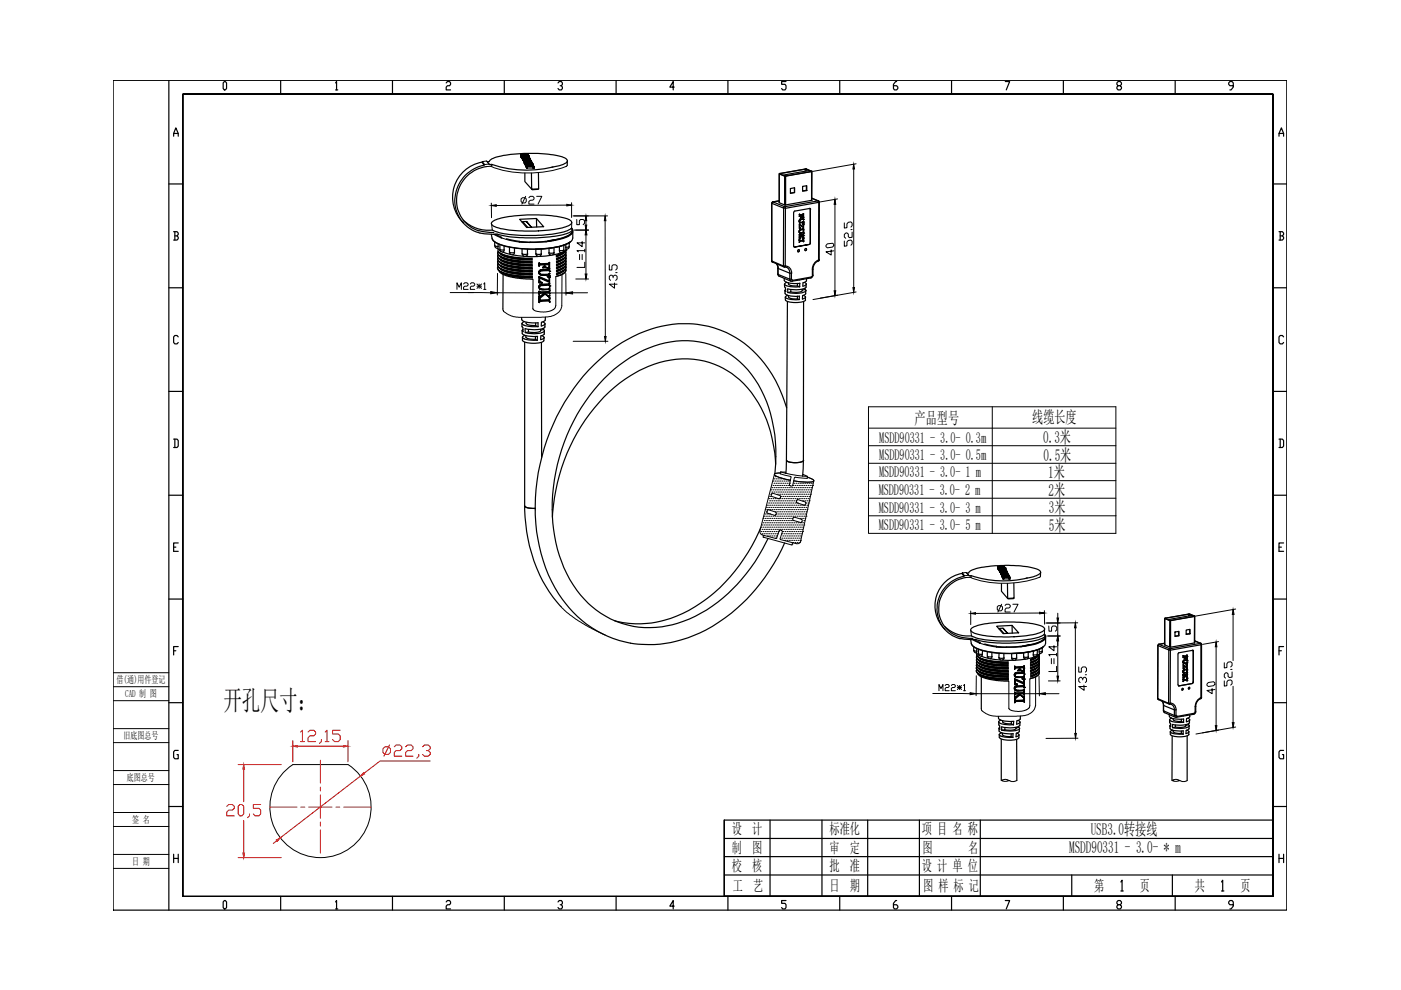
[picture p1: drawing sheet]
<svg xmlns="http://www.w3.org/2000/svg" width="297mm" height="210mm" viewBox="0 0 297 210" stroke-linecap="round" stroke-linejoin="round" font-family="sans-serif">
<defs><g id="words">
<text font-size="5.9" x="47.4" y="150.6">开孔尺寸：</text>
<text font-size="4.4" x="95.6" y="62.4">M22*1</text>
<g font-size="3.5">
<text x="193.9" y="89.8">产品型号</text>
<text x="218.8" y="89.7">线缆长度</text>
<text x="221.2" y="93.9">0.3米</text>
<text x="221.3" y="97.7">0.5米</text>
<text x="222.2" y="101.4">1米</text>
<text x="222.3" y="105.1">2米</text>
<text x="222.4" y="108.8">3米</text>
<text x="222.4" y="112.5">5米</text>
<text x="231.3" y="177.1">USB3.0转接线</text>
<text x="226.7" y="180.9">MSDD90331 - 3.0- * m</text>
</g>
<g font-size="3.2">
<text x="186.4" y="93.8">MSDD90331 - 3.0- 0.3m</text>
<text x="186.4" y="101.2">MSDD90331 - 3.0- 1 m</text>
<text x="186.4" y="97.5">MSDD90331 - 3.0- 0.5m</text>
<text x="186.3" y="105">MSDD90331 - 3.0- 2 m</text>
<text x="186.3" y="112.3">MSDD90331 - 3.0- 5 m</text>
<text x="186.3" y="108.7">MSDD90331 - 3.0- 3 m</text>
<text x="155.2" y="176.9">设 计</text>
<text x="175.9" y="176.9">标准化</text>
<text x="195.5" y="176.9">项 目 名 称</text>
<text x="155.2" y="184.7">校 核</text>
<text x="155.2" y="180.8">制 图</text>
<text x="175.9" y="180.8">审 定</text>
<text x="175.9" y="184.7">批 准</text>
<text x="195.5" y="184.7">设 计 单 位</text>
<text x="195.6" y="180.8">图</text>
<text x="205.3" y="180.8">名</text>
<text x="155.4" y="189">工 艺</text>
<text x="175.9" y="188.9">日 期</text>
<text x="195.7" y="189">图 样 标 记</text>
<text x="232" y="188.9">第</text>
<text x="241.7" y="188.9">页</text>
<text x="253.3" y="188.9">共</text>
<text x="263" y="188.9">页</text>
</g>
<g font-size="2.1">
<text x="24.7" y="144.8">借(通)用件登记</text>
<text x="26.6" y="147.8">CAD 制 图</text>
<text x="26.2" y="156.7">旧底图总号</text>
<text x="26.9" y="165.6">底图总号</text>
<text x="28.1" y="174.5">签 名</text>
<text x="28.1" y="183.4">日 期</text>
</g>
</g></defs>
<g fill="none" stroke="#000" stroke-width=".25">
<path d="M165.2 36.9l1.2 .5v6l-1.2-.4zM165.2 36.8v6.1M165.3 36.8v.1M165.3 36.8h.1M165.4 36.9l1.1 .5 5.4-1-.4-.2-5.5 .9M165.4 36.8v.1M166.4 37.3h.2M166.6 37.4l5.5-1v6.1l-5.5 .9zM167.6 40l.9-.2v1l-.9 .2zM168.4 39.8l.1 1-.9 .2M170.2 39.5l.9-.1v1l-.9 .1zM170.7 36.3v-.4l-5.3 .9"/>
<path d="M170.7 35.8l.2 .1M170.8 35.8l-5.5 1M170.8 35.8l1.3 .5M170.9 36.3l.1-.4 1 .4M171 39.4v1l-.8 .1M172 36.3h.1M172 36.3l-.1 .1M172 36.3v.1M172.2 36.3l-.1 6.2M104.2 49.7a1.9 1.9 0 0 0 1.5 2 24.2 24.2 0 0 0 14.3 .1l1-.6M104.3 50.5a2.26 2.26 0 0 0 1.8 1.3 25.1 25.1 0 0 0 13.8 0l1-.5M104.7 49.7l1.6 .7"/>
<path d="M104.9 51.3v.8M104.9 49.6l1.5 .7M105.6 52.7l.7 .6M105.6 51.7l-.1 1M105.6 52.3l-.7-.2 .2 .4 .4 .2M106 51.9v1M106.6 53.5l1.7 .5M106.7 58.2l-.1 7.3M106.9 52.2v.9l-.2 .3M106.9 53l-.9-.1 .2 .4 .5 .1M107.4 50.8l2.7 .5M107.4 50.6l2.8 .6"/>
<path d="M108 52.4v1.1M108.7 54l2.4 .3M109.1 52.6v1a.53 .53 0 0 1-.6 .4 .53 .53 0 0 1-.5-.5l.4 .1 .7-.1M110.1 51.3h2.3M110.7 52.8v1M111.4 54.4h2.7M111.8 52.8v1M111.9 53.8l-.6 .1-.6-.1a.57 .57 0 0 0 .4 .5 .57 .57 0 0 0 .7-.2M111.9 53.8l-.1 .3M113.6 52.8v1.1M113.7 53.8v.3M113.7 53.8h.1"/>
<path d="M113.7 53.8l.6 .1 .5-.1a.57 .57 0 0 1-.4 .6 .57 .57 0 0 1-.7-.3M114.8 52.8v1M115.7 51.2l-3.3 .1M116.4 53.6l.7 .1 .4-.2a.53 .53 0 0 1-.5 .6 .53 .53 0 0 1-.6-.5zM116.4 52.7v.9M116.8 54.1l-2.4 .3M117.4 50.8l-1.8 .4M117.5 52.5v1.1M117.5 50.9h.2l-3.3 .5-4.3-.1 2.3 .1M117.5 50.9v.1M117.5 50.9l-.1 .1M117.6 50.8l-1.2 .4"/>
<path d="M117.7 50.8l-2.3 .4M118.6 52.3v.9l.3 .4M118.6 53.1h.1M118.9 53.6l-1.7 .5M119.5 53l-.2 .4-.4 .2M119.5 53l-.9 .1M119.5 52v1M120 51.8v1.1M120 52.4l.7-.1-.2 .4-.4 .1M120 53.1l-.8 .6M120.1 52.9l-.6 .5M120.7 51.5v.8"/>
<path d="M120.7 51.5v.1M163.6 55.3v.1M163.6 55.4l.2 .2zM163.6 55.3l2.5 1.1M163.7 42.9l.2-.1-.2 .3zM163.8 55.6l2.4 1M163.9 42.8h.1M164.9 58.1l.1 .1M164.9 56.8l.1 .1M165 56.9l2.5 1v1.3l-2.5-1zM165 58.1l.2 .5M165 56.9l-.3-1 .2 .5v1.7l.2 .4 2.6 1.1"/>
<path d="M165.2 42.6l-1.3 .2 2.5 1 7-1.2-1.3-.5 1.5 .5M165.2 42.6l-1.3 .2M165.2 42.9v.1M166.1 56.4l.3 .2M166.1 44.1l-2.5-1v12.2M166.1 44.1v12.3M166.1 44.1h.4l-.1-.3-.3 .3M166.1 56.4h.4l-.1 .2M166.3 59v.5M166.3 59.5a3.1 3.1 0 0 0 2.8 .6h.5M166.4 43.5h.2M166.8 59.9l-.4 .3a3.1 3.1 0 0 0 2.7 .6h.5"/>
<path d="M167.2 60v.3M167.8 57.9v1.3M167.8 59.2l.3 .2-.2 .2M168.3 45.1v7l.2 .3M168.5 52.4h.1M168.5 52.4l3.1-.6zM168.5 44.7l-.2 .3M169.2 53l.3 .1-.2 .3-.2-.1zM169.4 53v.2l-.2 .2M169.4 50.9h.1M169.4 50.4h.1M169.4 49.2l.2 .2"/>
<path d="M169.5 49.2h.1M169.4 49.1h.1M169.4 49l.1 .1M169.4 47h.1M169.4 46.8l.1 .1M169.5 45.9h.1M169.5 45.4v.5M169.5 47.5v.9M169.5 49.7v.4M169.5 50.4v.5M169.5 50.9v.2l.8-.2M169.5 50.9l-.1 .5"/>
<path d="M169.5 51.4h.1M169.5 50.9v.5M169.5 51h.1M169.5 50.9v.1M169.5 50.9h.1M169.5 50.5v.4M169.5 50.4v.1M169.5 50.9h-.1M169.5 50.1h.1M169.5 49.8v.3M169.5 49.8h.1M169.5 49.7v.1"/>
<path d="M169.5 49h.1M169.5 48.9h.1M169.5 48.8v.1M169.5 47.1l.1 .1M169.5 47v.1M169.5 46.7v.1M169.5 46.8h.1M169.5 46.7h.1M169.5 46.6v.1M169.5 45.5h.1M169.5 45.4v.1M169.5 45.9v-.2l.5-.1-.1 .3"/>
<path d="M169.5 50.6h.1M169.5 50.5v.1M169.5 50.5h.1M169.5 50.8v.1M169.5 47.5l.8 .6v-.5M169.5 47.1h.1M169.5 45.4v.2M169.5 47.7l.8 .5M169.6 47.2l.7-.1v.2M169.6 50.5h.1M169.6 49.4h.1M169.6 48.8h-.1"/>
<path d="M169.6 48.7h.1M169.6 47.2h.1M169.6 46.5l-.1 .1M169.7 46.5h.1M169.7 49.4h.2zM169.7 48.7h-.1M169.7 48.4h.1M169.7 48.7h.1M169.7 47.2h.2zM169.7 48.4h-.2M169.8 46.5h.1M169.8 50.1l-.2 .4"/>
<path d="M169.9 50v.1M169.9 50h.1M169.9 45.6l-.1 .5 .3-.1M169.9 50l-.4 .5M169.9 46l-.1 .1M169.9 46h.1M170 50l.3 .4v-.2M170 50.1l.4 .5-.1-.4v.1M170.2 47.4l.3 .1-.3-.1 .1 .7M170.2 47.4v.1M170.2 46.1v.1M170.2 50.3l.1 .2-.1-.1"/>
<path d="M170.2 46.1h.1M170.3 50.9l-.7 .2M170.3 50.4h.1M170.3 50.4l-.3-.3-.5 .7M170.3 49.3l-.4 .1M170.3 48.5l-.6 .2M170.3 47.5v.1zM170.3 45.6h-.3v.4h.1h-.1M170.3 45.6v.4l-.1 .2M170.3 46.5v.1M170.3 48.7v.1M170.3 51.1v.1"/>
<path d="M170.3 50.9h.1M170.3 51.1h.1M170.3 50.5l.1 .1-.1-.1M170.3 49.7l-.8 .1M170.3 49.7h.1M170.3 49.3h.1M170.3 49.2v.1M170.3 49.4l.1 .1M170.3 49.4h.1M170.3 48.6h.1M170.3 48.5v.1M170.3 48.5h.1"/>
<path d="M170.3 47.5v.1M170.3 47.1l-.4 .1M170.3 47.1h.1M170.3 46.3l-.5 .2M170.3 46.4h.1M170.3 46.3v.1M170.3 46l-.1 .1M170.3 46.1h.1M170.3 46h.1M170.3 45.6v.3M170.3 48.4v.2l-.7 .1-.2 .3 .2 .4M170.3 49.4v.1"/>
<path d="M170.3 49.1v.2l-.7 .1M170.3 49.8l.1 .2zM170.3 49.7l.1-.2-.1 .2-.8 .1M170.3 50.7v.2M170.3 50.9l.1-.2v.5M170.3 51.2h.1M170.3 51.1l-.8 .1v.2M170.3 50.5h.1M170.3 49.9h.1M170.3 49.9l-.8 .1v.1M170.3 48.7h.1M170.3 48.8v-.1l-.7 .1v.6"/>
<path d="M170.3 49.2h.1M170.3 49.2l.1-.1-.1 .4M170.3 49.3l-.7 .1M170.3 48.5l.1-.1v.4M170.3 47.6h.1M170.3 46.5h.1M170.3 46.6v-.1l-.7 .1-.1 .4 .2 .2M170.3 47v.1M170.3 47h.1M170.3 46.9v.1M170.3 47.1l.1 .2M170.3 46.2v.1"/>
<path d="M170.3 45.4l-.8 .2M170.3 45.4h.1M170.3 45.3v.1M170.4 45.3l-.1 .1-.8 .2M170.4 46.2l-.9 .4 .1 .6M170.4 46.9l-.1 .2-.7 .1M170.4 48.2l-.9-.5v.5l.2 .2M170.4 49.6l-.1 .4M170.4 50h.1M170.4 49.5h.1M170.4 48.8h.1M170.4 46.9l-.1 .4"/>
<path d="M170.4 47.3h.1M170.4 46.2v.4M170.4 45.3v.2a.41 .41 0 0 1-.2 .7M170.5 47.5l-.1 .7M170.5 59.9l.5 .3-.8 .5M170.9 52.7l.1 .3-.3 .1M170.9 52.7l-.3 .1 .1 .3M171 40.4h.1M171 59.1l-.1 .6-.6 .3-.1 .7M171.6 44.2l-3.1 .6M171.6 44.2l.3 .2M171.7 44.2l.1 .2"/>
<path d="M171.8 44.4v7.1zM171.8 51.5l-.2 .3M172 58.7l-.1 .2M172.2 42.5h-.1M172.2 57.2v1.5l-4.2 .8M172.4 58.3l-.2 .1M172.4 57.1h-.2M173.4 42.6l.3 .2-.1 .1zM173.5 55.3a1.83 1.83 0 0 0-1.1 1.8v1.3l-.3 .5-4.2 .7-.3-.1-.2-.3h.4M173.6 55.1a2.09 2.09 0 0 0-1.4 2M173.6 42.9l-7.1 1.3v12.2a1.37 1.37 0 0 1 1.3 1.5h-.3a1.11 1.11 0 0 0-1.1-1.3M173.6 42.9v12.3"/>
<path d="M173.6 55.1h.1l-.2 .2zM173.7 42.9v12.2M110.6 67.3v.5a3.4 3.4 0 0 0 2.9 .7l.6-.1M110.6 68.6l.1 .7M110.7 70.1v.6a3.2 3.2 0 0 0 2.8 .6h.5M110.7 69.2l.2 .3M110.8 71.5v.7M110.8 72.1a3.6 3.6 0 0 0 2.9 .7 1.79 1.79 0 0 0 1.6-.6M110.8 71.5a3.1 3.1 0 0 0 2.6 .6h.6M110.9 69.5v.8M110.9 69.8l-.2 .3 .2 .2M111.2 68.2l-.5 .4a3.3 3.3 0 0 0 2.8 .7l.6-.1"/>
<path d="M111.2 72.6v34.7M111.3 71.1l-.5 .4M111.3 69.7l.1 .8 .6-.1v-.5M111.5 71.2v.4M111.5 68.3v.3M111.5 71.5l.7 .3 1.3 .1M111.6 68.6l.6 .3 1.4 .1M113.9 71.3v.9l-.4-.2v-.6M114.1 68.5v.8l-.5-.2v-.6M114.6 69.8v.3a3.1 3.1 0 0 1-2.5 .3M114.7 71.2l-.1 .8M114.8 72.6v24.4"/>
<path d="M114.9 71.2l.5 .4-.7 .4M115.1 68.3l.5 .4-.8 .4M115.2 69.9l.2 .2a3.7 3.7 0 0 1-3.1 .6l-.9-.2M115.3 69.6v.3l-.7 .1M115.3 71.6v.6M115.4 70.8l-.7 .4M115.4 70.2v.6M115.6 69.3a3.9 3.9 0 0 1-3.3 .6l-1-.2M115.6 68.7l-.1 .6M115.6 67.9l-.2 .2-.6 .2v.8M115.6 67.2v.7M166.3 60.3l.3 .8"/>
<path d="M166.4 61.6v.6M166.5 63v.6a3.4 3.4 0 0 0 2.8 .5 1.7 1.7 0 0 0 1.5-.5v-.6M166.5 62.2l.1 .3 .6 .2 2.3 .1-.1 .7-.3-.1M166.5 61.1l.1 .8M166.6 61.4l-.2 .2 .2 .2M166.9 64l-.2 33.6M167 61.3v.7l.7-.1v-.5M167 62.6l-.5 .4 .4 .3 .9 .2h1.7M167.2 62.7v.3M167.2 60.2l.6 .4h1.3M167.2 63l.6 .3 1.3 .1M169.1 60.1v.5"/>
<path d="M169.1 62.8v.6M169.6 60l-.1 .8-.4-.2M170.1 61.3v.3M170.1 61.6a2.83 2.83 0 0 1-2.4 .3M170.2 62.7l-.1 .7M170.3 62.6l.5 .4M170.4 63.9l-.1 33.7M170.7 61.1v.3l-.6 .1M170.7 61.4l.2 .2a3.4 3.4 0 0 1-3 .6l-.8-.2M170.8 63l-.7 .4M170.8 62.2l-.6 .5M170.8 61.6v.6"/>
<path d="M170.9 60.8a3.5 3.5 0 0 1-3 .6l-.9-.2M170.9 60.3v.5M164.5 98.4a25.5 25.5 0 0 0-7.7-17.9 18 18 0 0 0-20.3-2.4 33.1 33.1 0 0 0-15.6 16.5 40.6 40.6 0 0 0-3.8 15.1M166.7 97.6l-.1 2.8M166.8 97.6a3.6 3.6 0 0 0 3.6 0M166.8 86.5a24.2 24.2 0 0 0-14.1-16.5 22.7 22.7 0 0 0-19.7 2 38.7 38.7 0 0 0-17.1 21.3 40.1 40.1 0 0 0 .4 28.6 23.6 23.6 0 0 0 18.2 14.6 26.6 26.6 0 0 0 19.2-5.5 39.5 39.5 0 0 0 12.7-15.9M166.8 97.6a3.5 3.5 0 0 0 3.6 0M170.3 97.6l-.1 3.4M111.2 107.3a31.5 31.5 0 0 0 7.7 21.3M111.3 107.3l.7 .4 1.5 .1-1.6-.1zM161.3 111.9a34.5 34.5 0 0 1-17.8 18.7 20.7 20.7 0 0 1-13.3 1M164.3 100.5a31.3 31.3 0 0 0-3.5-19 18 18 0 0 0-23.4-7.7 30.8 30.8 0 0 0-14.2 12.7 38.7 38.7 0 0 0-4.6 31.3 21.2 21.2 0 0 0 13.3 14.4 20.6 20.6 0 0 0 16.7-2.2 35.1 35.1 0 0 0 14.2-15.8"/>
<path d="M205.8 135.7a1.77 1.77 0 0 0 1.4 1.9 22.8 22.8 0 0 0 13.1 .1l1-.7M205.9 136.4a2.09 2.09 0 0 0 1.6 1.2 23.2 23.2 0 0 0 12.6 .1l1.1-.6M206.3 135.7l1.4 .6M206.4 137.2v.7M206.5 135.6l1.3 .6M207.1 137.5l-.1 .9M207.1 138.1l-.6-.2 .2 .4 .4 .1 .6 .6M207.5 137.7v.9M207.5 138.6l.2 .4 .4 .1M207.5 138.6l.8 .1M207.7 136.4h.1M208.3 137.9v1l-.3 .2 1.6 .5"/>
<path d="M208.8 136.5l2.5 .5M208.8 136.7l2.5 .5M209.3 138.2v1M210 139.7l2.2 .2M210.3 139.2l-.3 .4M210.3 138.4v.8M210.3 139.2l-.6 .1-.3-.2v.2a.53 .53 0 0 0 .7 .3M211.3 137.1l2 .2M211.8 138.5v1M212.5 140h2.4M212.8 138.6v.9M212.9 139.5l-.6 .1-.5-.2a.53 .53 0 0 0 .5 .6 .53 .53 0 0 0 .6-.5"/>
<path d="M213.3 137.2v.1M214.5 138.6v.9M214.5 139.5a.53 .53 0 0 0 .5 .5 .53 .53 0 0 0 .5-.5M214.5 139.5h.1M215.5 139.5l-.4 .1-.6-.1M215.5 138.6v.9M216.3 137.1h.2M216.3 137l-2.9 .2M217 139.3l.3 .4M217 138.4v.9M217.1 139.3h.1M217.1 139.3l.6 .1 .3-.2v.2a.53 .53 0 0 1-.7 .3"/>
<path d="M217.4 139.7l-2.2 .3M217.9 136.8l-1.5 .3M218 138.3v.9M218.1 136.7l-1.1 .3M218.2 136.8l-.2 .1M218.2 136.7l-2.1 .4M218.3 136.8l-1.4 .3a24 24 0 0 1-5.6 0M219.1 138.1v.8l.2 .3M219.1 138.8h.1M219.1 138.8l.8-.1-.2 .4-.4 .1M219.4 139.3l-1.6 .4M219.9 137.8v.9"/>
<path d="M220.3 137.7l.1 .9M220.4 138.2l.6-.2-.2 .5-.4 .1M220.4 138.8l-.8 .6M220.5 138.6l-.6 .4M221 137.3v.8M221 137.3v.1M221 137.3v.2M221 137.3h.1M245.5 136.8l-.1 11.3M245.5 136.9l2.3 .9v11.3l-2.3-1zM245.6 136.7l.1-.1-.1 .2zM245.7 136.6h.1"/>
<path d="M246.9 136.4l-1.2 .2M246.9 131.1v5.7M247 136.7h.1M247 131.1l1 .5v5.6l-1-.4zM247 131.1l5-.9 1.3 .4-.1 5.7M247.1 131.1h.1M247.2 131.1h-.1M248 137.2h.2M248 131.5h.2M248.1 137.9l6.5-1.2v11.3M248.1 137.9v11.2M248.2 131.6l5.1-.9-.1 5.6-5 .9z"/>
<path d="M248.2 137.8l-.2-.2-.1 .1-.1 .1h.4M249.1 134l.9-.1v.9l-.9 .1zM249.8 138.7v6.5M249.9 133.9l.1 .9M249.9 134.8l-.8 .1M250 138.4l-.2 .2M250.9 139.4h.1M250.9 139v.4zM250.9 139.4l.4-.2v.4h-.2M250.9 139.1h.1M250.9 139.4v.1M251.1 140h.1"/>
<path d="M251.3 139.2l-.2 .4M251.3 139.5l.1 .1M251.4 139.6h.1M251.4 139.6h-.3M251.5 133.6l.8-.2v1l-.8 .1zM251.5 139.7h.1M251.6 139.6h.1M251.6 139.2l-.1 .5M251.6 139.8l-.5 .2M251.6 139l-.7 .1M251.7 139h.1M251.7 139.6h.1"/>
<path d="M251.6 139.5l.1 .1M251.7 139.5h.1M251.6 139.2l.1 .3M251.6 139.2h.1M251.7 139v-.1l-.1 .1-.7 .2M251.7 139.7v.1l-.8 .2v.6h.1M251.7 139.8v.3M251.7 139.2h.1M251.7 139.2h-.4l.1 .3M251.7 138.9v.1a.39 .39 0 0 1-.2 .7M252 130.2v.4M252 130.2h.2"/>
<path d="M252.2 130.6v-.4l.9 .4M252.3 133.4v.9l-.8 .2M252.3 134.3v.1M252.8 137.9l-2.8 .5M252.8 137.9l.2 .2-.1-.2M253 138.1v6.6zM253.1 130.7l-4.9 .8-1.1-.4M253.1 130.6l-.4-.1-5.1 .9M253.2 130.6l-.1 .1M253.3 135.9l1.2 .5-6.5 1.2-2.3-1 1.2-.2M253.3 135.9l1.3 .5M254.7 136.7l-.2-.3 .2 .1-.1 .2"/>
<path d="M254.7 136.6v11.3M208.1 143.5v6.7M211.7 151.9v.4M211.7 153.1l.1 .6 .2 .2M211.7 152.3a3.1 3.1 0 0 0 2.7 .7l.6-.1M211.8 154.4v.6M211.9 155.8v.6M211.9 155.8a3.2 3.2 0 0 0 2.9 .5M211.9 155l.7 .4 2.2 .2M211.9 153.9v.8M212 154.2l-.2 .2 .2 .2M212.2 152.7l-.5 .3a3 3 0 0 0 2.7 .7l.5-.1"/>
<path d="M212.3 156.7v8.8M212.4 155.4l-.5 .4M212.5 155.5v.3l.3 .2 1.6 .2M212.6 152.8v.3M212.6 153l.6 .4 1.2 .1M214.4 153.5l.5 .2M214.4 153v.5M214.8 155.6l-.1 .8-.3-.2v-.6M214.9 153v.7M215.4 154.4a2.68 2.68 0 0 1-2.3 .3M215.4 154.2v.3M215.5 155.5l-.1 .7 .7-.4"/>
<path d="M215.5 156.8l.1 8.7M215.6 155.4l.5 .4M215.6 152.8l-.1 .7 .8-.4M215.8 152.7l.5 .4M216 154.2l-.6 .2M216 154.2l.2 .3a4.5 4.5 0 0 1-3.4 .4l-.4-.1M216 154v.2M216.1 155.8l-.1 .6a3.5 3.5 0 0 1-3.2 .4l-.9-.5M216.1 155.1l-.6 .4M216.1 154.5v.6M216.3 153.1l-.1 .6a3.4 3.4 0 0 1-2.9 .6l-.9-.2v.7l.6-.1v-.5M216.4 152.4l-.8 .4"/>
<path d="M216.4 151.8l-.1 .6M245.5 148.1l.1 .2zM245.6 148.4l2.3 .9M246.4 148.6l.3 .9M246.4 148.7l.3 .8M246.7 149.5v1.2M246.7 150.7l.3 .4M246.7 149.5h.1M246.7 149.6l2.3 .9v1.2l-2.3-1M247.9 151.5v.4M248 152.6v.6M248 151.9l.7 .5 2.3 .1"/>
<path d="M248 152.6l.7 .4 2.3 .1M248 153.9l.1 .6M248 153.2l.2 .2M248.1 155.2v.6M248.1 154.5a3.1 3.1 0 0 0 2.8 .5v.7l-.4-.2v-.5M248.1 149.1a1.28 1.28 0 0 1 1.3 1.4h-.4a1.11 1.11 0 0 0-1-1.2M248.1 149.1h-.3l.1 .2M248.1 149.1l-.2 .2M248.1 155.7a4 4 0 0 0 4 0M248.2 153.4v.7M248.2 153.7l-.1 .2 .1 .2M248.4 152.3l-.4 .3"/>
<path d="M248.5 156.1v9.4M248.6 154.8l-.5 .3a3 3 0 0 0 2.8 .5M248.7 152.4v.2M248.7 154.9v.3M248.8 152.6l.5 .3h1.2M248.8 155.1l.5 .3 1.2 .1M249.3 150.5l.1 1.2h-.4l.2 .3M249.4 151.7l.2 .2M249.6 151.8l-.1 .2M249.8 145.2l.1 .2M249.9 145.4h.1M249.9 145.4l2.9-.5z"/>
<path d="M250.7 146l.1 .2-.2 .1M250.8 146l-.2 .1v.2M250.8 146v.2l-.2 .1M250.9 140.9v.9M250.9 143.3h.1M250.9 144h.1M250.9 143.6v.4M250.9 144v.5v-.2l.7-.1M250.9 144.4h.1M250.9 144.1v.4M250.9 144v.1M250.9 143.6v.1"/>
<path d="M250.9 143v.3M250.9 142.9v.1M250.9 142.6h.1M250.9 142.5h.1M250.9 142.4v.1M250.9 142.4h.1M250.9 142.3h.1M250.9 142.2h.1M250.9 140.6h.1M250.9 140.4v.2M250.9 140.4h.1M250.9 140.3h.1"/>
<path d="M250.9 140.2h.1M250.9 142.9v.4M250.9 144.1h.1M250.9 144v.2l.7-.1M250.9 143.7h.1M250.9 143h.1M250.9 142.9v.2M250.9 140.1h.1M250.9 144.2h.1M250.9 143.1h.1M250.9 142.1v.1M250.9 142.1h.1"/>
<path d="M250.9 142l.1 .1M250.9 140h.1M250.9 152.5v.7l-.4-.2v-.5M250.9 141.1l.8 .5M251 142h.1M251 140.6h.1M251 141.7h.1M251.1 142.6h.1zM251.1 142h.1M251.1 140.6h.1M251.1 141.7l-.2 .1M251.2 143.3l-.3 .4"/>
<path d="M251.2 140.6h.1M251.3 143.1l-.4 .6M251.3 143.2l-.1 .1M251.3 143.1l-.1 .1M251.3 143.2h.1M251.3 143.2l.3 .4M251.3 143.3l.4 .5M251.4 153.6v.3M251.4 153.9l-.7 .3-1.5-.1M251.5 140.8h.1M251.5 154.9l-.1 .6M251.5 140.9h.2l-.2-.1 .1 .1v.5"/>
<path d="M251.5 143.5l.2 .2-.4-.4-.4 .7M251.5 140.9h.1zM251.5 140.9h.1M251.6 144.1l-.7 .1M251.6 144.1h.1M251.6 142.6h-.4M251.6 141.9l-.5 .1M251.6 140.9h.1M251.6 140.6h-.4M251.6 140.5h.1M251.6 152.4l-.1 .6M251.6 140.6l.1 .1"/>
<path d="M251.6 140l.1 .1zM251.6 142.6l.1 .1M251.6 142.6l.1-.2-.1 .2h-.6M251.6 142l.1 .1zM251.6 143.1l.1 .1M251.6 144v.1M251.7 144h.1M251.6 144.2l.1 .2M251.6 144.2h.1M251.6 143.7l.1 .1M251.6 142.9l-.7 .2M251.6 143h.1"/>
<path d="M251.6 142.9h.1M251.7 143.1h.1M251.6 142.6h.1M251.6 140.9v.1M251.7 140.9h.1M251.6 140l-.6 .1-.1 .3 .1 .2M251.6 140.6h-.6M251.6 154.8l.5 .4-.6 .3M251.7 140.4l-.1 .2h-.6M251.7 141.8l-.7 .2-.1 .3a.29 .29 0 0 0 0 .3 .29 .29 0 0 0 .3 .1l.4-.1 .1 .1M251.7 142.9v-.1l-.8 .3M251.7 143.4l-.1 .2z"/>
<path d="M251.7 144v-.1l-.1 .2M251.7 144.2h.1M251.7 143.8h.1M251.7 143.7v.1M251.7 142.9h.1M251.7 143.1l-.8 .1v.2M251.7 142h.1M251.7 142l-.8 .2 .1 .4M251.7 141.1v.3l-.8-.5v.9M251.7 140h.1M251.7 140.5h.1M251.7 140.5v.2"/>
<path d="M251.7 143.9v.5l-.1-.2M251.7 143.4v.4M251.7 142.8v.4M251.7 142.4v.3M251.7 141.7v.4M251.7 142.1h.1M251.7 140.1h.1M251.7 156v9.5M251.7 140.9v.7l-.8-.5v.6h.2M251.8 152.3l.4 .3-.6 .4M252 153.4v.3l-.6 .1M252 153.7l.2 .2a4.1 4.1 0 0 1-3.6 .4"/>
<path d="M252 145.8h.3l-.2 .3-.1-.1zM252 155.2v.6M252.1 154.5l-.6 .4M252.1 153.9v.6M252.1 145.7l.1 .2-.2 .2M252.2 153.2a4.2 4.2 0 0 1-3.2 .5l-.4-.1v.7l.6-.1v-.5M252.2 152.7v.5M252.3 151.6l-.1 .5-.6 .2M253 144.6l-.2 .3M253.2 151.2l-3.7 .7M253.2 151.2l-.1 .2M253.4 149.8v1.2"/>
<path d="M253.4 151l-.2 .2M253.5 150.9l-.1 .1M253.5 149.7l-.1 .1M253.5 149.7v1.2l-.2 .5-3.8 .7-2.6-1-.2-.4M254.6 148.1l-.7 .6-.4 1M254.6 148v.1M254.6 148l.1-.1-.1 .2M254.7 147.9a1.96 1.96 0 0 0-1.3 1.9"/>
</g>
<!-- layer: 0 -->
<g fill="none" stroke="#000" stroke-width=".25">
<path d="M102.2 34.4a7.6 7.6 0 0 0-3.9 12.9M102.6 35a7.4 7.4 0 0 0-6.1 6.5 7.4 7.4 0 0 0 4.5 7.7 14.3 14.3 0 0 0 4.6 .5 31.5 31.5 0 0 0 15.1-.4l.6-.4v.2a4.8 4.8 0 0 1-3.6 1.7l-.1 .1M103.2 35.3a7 7 0 0 0-6.3 5.9 7 7 0 0 0 4.1 7.5l.5 .3M103.3 34.3h.4a2.45 2.45 0 0 1 2.2-1.1 33 33 0 0 1 13.3 0 1.17 1.17 0 0 1 1.1 1 3.8 3.8 0 0 1-2.8 1.2h-.5M104.3 35.2v-.3a23.2 23.2 0 0 0 12.9 .5M104.3 34.9h-.5M110.4 33.1l.1 .2M110.4 32.7l1.6 .1v.2l-1.5-.1zM110.4 32.7v.5M110.4 32.8v.4M110.4 32.7v.4v-.4M110.5 33.2v-.3v.3"/>
<path d="M110.5 32.9l-.1 .3M110.5 32.8l-.1 .4M110.5 33.3l.1 .2M110.5 32.9l.9 .3 .6-.2 .2 .2-.2-.1-.6 .2-.8-.2zM110.5 32.9v.4M110.6 33v.4zM110.6 33l-.1 .3zM110.6 32.9h.1M110.6 33v.3M110.6 33l-.1 .3M110.6 33.1v.4M110.6 33.1v.3v-.3"/>
<path d="M110.6 33.1v.3M110.6 33.1h.1M110.7 33.2l.1 .5M110.7 33.2v-.1l-.1 .3M110.7 33.2l1.5 .1 .1 .2-1.5-.1zM110.7 33.2v.4zM110.7 33.1l-.1 .3 .1-.3M110.7 33.2v-.1v.5M110.7 33.1l-.1 .3M110.7 33.3v.3v-.3M110.7 33.3v.3M110.8 33.8h.1"/>
<path d="M110.8 33.4l-.1 .3M110.8 33.1v.2v-.2M110.8 33.5l1.2 .1a.23 .23 0 0 1 .3 0 .23 .23 0 0 1 0 .3h-.9l-.5-.2 1.4 .1a.28 .28 0 0 0-.1-.3 .28 .28 0 0 0-.3 .1h-1zM110.8 33.8l.1-.3v.3M110.8 33.5v.3M110.8 33.4h.1M110.8 33.4v.1M110.9 33.6v.3v-.3M110.9 33.6v.3M110.9 33.6v.2v-.2M110.9 33.4v.1M110.9 33.5l-.1 .3"/>
<path d="M110.9 33.1v.2M110.9 33.4l-.1 .4M110.9 33.5v.5M110.9 34l.1 .2M110.9 34.1l.1-.3v.3M110.9 33.5v.4M110.9 33.5v.2l.1-.2M110.9 33.5v.6M110.9 33.5v.3M111 33.8v.1h.4M111 34.1v-.2v.2M111 33.8v.3v-.3"/>
<path d="M111 33.8v.3v-.2M111 33.8l-.1 .3M111 34.2h.1M111 34.2v-.3v.3M111 33.5v.2M111.1 33.9v.4M111.1 34l1.6 .3-.1-.2-.5-.1 .5 .1 .2 .3-1.6-.3 .1 .2h.3h-.5h.1zM111.1 34.1h.1M111.1 33.9h.1M111.1 33.9v.2M111.1 33.9v.1M111.1 33.8h1.1"/>
<path d="M111.1 34.6h.2M111.1 34l.1-.1v.1M111.1 34.3v.3M111.2 34.2v.1M111.2 34.7l.1 .2 .1-.1M111.2 34.3h.1M111.3 36.7v1.8l1.5 1.7 1.4-.1M111.3 34.4l1.6 .2a.21 .21 0 0 1-.1 .3 .21 .21 0 0 1-.2 0h-1.1l-.1-.2 1.2 .1a.17 .17 0 0 0 .2 0 .17 .17 0 0 0 0-.3 .17 .17 0 0 0-.2 .1h-1.2zM111.3 34.4v.3M111.3 34.8v-.3v.3M111.3 34.4l-.1 .3M111.3 34.5v.4"/>
<path d="M111.3 34.5v.3v-.3M111.3 33.2h.1M111.4 34.5l-.1 .4 .1-.3M111.4 33.3h.1M111.4 35l.1 .2M111.4 34.7h.1M111.4 34.7v-.2v.2M111.4 34.5v.4M111.4 33.2l-.1 .1M111.4 34.7v.5l.1-.4M111.4 34.5v.2l.1-.2M111.4 34.7v.4"/>
<path d="M111.4 34.7v.3v-.5v.3M111.5 35.2l.2 .5v-.4M111.5 35.2v-.3v.3M111.5 34.9v.3v-.3M111.5 33.3h.1M111.5 34.5v.2M111.5 34.9h.4h-.3l.2 .3h.5v-.2h-.3h.6h-.3l.1 .2h.7l.1 .2-1.5-.1zM111.5 35v.4l.1-.4M111.5 34.8h.1M111.5 34.8v.1M111.5 34.9v.4M111.5 34.9v.3"/>
<path d="M111.6 34.8h.1M111.6 33.3h.1M111.6 34.4l.4 .1M111.6 34.3v.2M111.6 35.1v.3M111.6 34.8l-.1 .1M111.6 35.2v.4M111.6 35h.1M111.6 35l.1 .2v-.3v.3M111.6 34.9v.1M111.7 35.2v.4h1.4l.1 .1v-.3M111.7 35.3v.4v-.4"/>
<path d="M111.7 35.1v-.2v.2M111.7 34.8l-.1 .1M111.7 33.6v.2M111.7 35.6l.1-.4v.4M111.8 35.2v-.3v.3M111.8 34.9v.3M111.8 35.2v.4M111.8 33.6v.2M111.9 32.9h.1M111.9 32.9v.2zM111.9 35.2h.1M111.9 32.8v.3"/>
<path d="M111.9 33.6v.2l.1-.2M111.9 34.9v.3M112 32.9l-.1 .2zM112 33.1v.2v-.2M112 33.3v-.2v.2M112 33h.1M112 33.1v.2M112 33.6v.2M112 35v.2M112.1 33.1l-.1 .2M112.1 33.9l-.1 .2M112.1 33.9v.2h-.4"/>
<path d="M112.1 34l.1 .2M112.1 33.2v.2l.1-.2M112.1 33.4v.4M112.2 33.8v-.2v.2M112.2 33.4v.2v-.2M112.2 33.4v.2M112.2 33.6v.2M112.2 33.9v.1M112.2 34.5v.3M112.2 35v.2v-.2M112.2 33.9l.4 .2M112.2 34.2v-.1v.2"/>
<path d="M112.2 35v.2M112.3 35v.2v-.2M112.3 35l-.1 .2 .1-.2M112.3 33.9v.4v-.2v.2v-.2l.1 .2 .1-.2M112.3 34v-.1v.1M112.3 33.5v.3v-.2M112.3 34.5l-.1 .3M112.3 34.3h.2M112.3 33.5v.5M112.3 34.5v.3l.1-.3M112.3 35h.1M112.3 34l.2-.2v.2v-.2v.2"/>
<path d="M112.3 35v.1M112.3 33.7v.1M112.4 35h.1M112.4 33.8v.2M112.4 35v.2M112.4 34.5v.3M112.5 34h.1M112.5 34.5v.3M112.6 34.1l-.1 .2 .1-.2M112.6 34.9v.3M112.6 34.2l-.1-.1v.2v-.2v.2M112.6 34.6v.2"/>
<path d="M112.7 34.9v.3M112.8 34.4l-.1 .4M112.8 34.4l-.1 .4v-.2M112.8 34.6v.5M112.8 34.8l-.1 .4v-.3M112.9 34.7h-.1M112.9 34.8v.3v-.3M113 34.8l-.1 .3-.3 .1M113 35.6l.1-.3v.4M113.1 35.7v-.4v.4M113.1 35.2h.1M113.1 35.2v.5"/>
<path d="M113.1 35.3l.1 .4M114.2 36.6v3.5h-1.5v-3.4M120.3 34.1v1M98.2 46.7a7.6 7.6 0 0 0 6.2 2.1 21.2 21.2 0 0 0 9.2 1.1 19.2 19.2 0 0 0 7.3-1.3l.3-.2a.86 .86 0 0 1-.4 1.4l-1.5 .7-1.7 .4M101.5 48.9l1.6 .3 1.6 .1M104.3 47.1l.1-.1a12.5 12.5 0 0 1 6.2-1.4 25.8 25.8 0 0 1 10.1 1 .6 .6 0 0 1 .5 .6 .6 .6 0 0 1-.5 .6 22 22 0 0 1-8.9 1.2 17.7 17.7 0 0 1-7.3-1.1l-.2-.3zM105.5 56.8v.1M105.5 53.6l.4 .6 1.5 .7 2.7 .5 2.6 .1M105.5 54.2l.4 .7 1.5 .7 2.7 .4 2.6 .1M105.5 54.9l.4 .6 1.5 .7 2.7 .5h2.6M105.5 55.5l.3 .6 1.6 .7 2.7 .5 2.6 .1M105.5 56.1l.1 .4 .3 .4 1.5 .6 2.2 .4 3.2 .1"/>
<path d="M105.5 56.9a1.89 1.89 0 0 0 1.8 1.2l2.4 .4 3.1 .1M105.6 53.3l.1 .2 .7 .4 1.3 .5 2 .3 3 .1M105.6 56.5a.75 .75 0 0 0 .6 1.1l1.5 .5 1.6 .3 3.6 .2M105.6 55.9v.1a1.11 1.11 0 0 0 1.1 1.2l2.9 .6 3.3 .1M105.6 55.3l-.1 .3 .3 .4 1.2 .7 2.6 .5 3.3 .1M105.6 54.6v.1a.81 .81 0 0 0 .7 1l1.4 .5 1.6 .3 3.5 .2M105.6 54a.81 .81 0 0 0 .7 1.1l1.4 .5 1.9 .3 3.2 .1M105.6 53.4a.89 .89 0 0 0 .8 1.1l2.4 .6 4 .3M105.6 53.3l.2 .2 .9 .5 1.4 .4 2.5 .3 2.2 .1M105.8 57.4l.8 .8 1.3 .4 2.5 .5 2.5 .1M106 57.5l.5 .5 1.6 .5 2.4 .4h2.4M106 53.7l.5 .5 1.9 .6 1.8 .2 2.6 .1"/>
<path d="M106 54.3l.5 .5 1.9 .6 1.7 .2 2.7 .1M106 55l.6 .5 1.8 .5 1.7 .3 2.7 .1M106 55.6l.6 .5 1.5 .5 2.4 .4h2.4M106 56.3l.5 .4 1.9 .6 2.1 .3h2.4M106 56.9l.5 .5 1.6 .5 2.4 .3 2.4 .1M106.1 56.3l1.1 .6 1.6 .4 4 .3M106.1 57l.8 .5 1.9 .4 4 .3M106.1 57.6l.8 .5 1.7 .4 4.2 .4M106.2 53.8l.7 .4 1.9 .6 4 .2M106.2 55l1 .6 1.6 .4 4 .3M106.2 55.7l1 .6 1.6 .4 4 .3M106.2 53.7l.3 .2"/>
<path d="M106.2 56.4l.4 .2M106.2 57l.4 .2M106.2 57.7l.4 .1M106.3 55.1l.3 .2M106.3 55.8l.3 .1M106.5 54.6l-.3-.2 .7 .5 1.9 .5 4 .3M106.6 54.7l.9 .3 1.8 .4 3.4 .2M106.6 55.3l1 .4 1.7 .3 3.4 .2M106.6 55.9l2.1 .7 4 .3M106.6 56.6l2.1 .6 4 .3M106.6 57.2l2.1 .6 4.1 .3M106.6 57.8l.8 .4 2.1 .4 3.3 .2"/>
<path d="M106.7 54l.8 .4 1.8 .4 3.4 .1M110.2 46.5l3.5-.2 1.6 1.8-3.6 .1zM110.7 47.1l.1-.1 1.1 1.2M111.6 47l1.1 1.2zM111.6 47h-.8M113.7 46.3l.1 1.8M114.2 57.7l.1 .1M114.2 57.7v.2M114.3 56.3v.1M114.3 55.8l.2 .2 1.9-.1 .1-.2v.7a.3 .3 0 0 1 0 .4 .3 .3 0 0 1-.4 .1h-.1l.4-.2v-.6h-.9v.6h.4l-.8 .1 .3-.1v-.6l-1 .1-.1 .2zM114.3 56.1v.1M114.3 58.7l2.1 1v-.8l-.3-.3 .6 .2-.2 .1v1l-2.1-1v.7a.41 .41 0 0 0 .6 .4h-.7z"/>
<path d="M114.3 58.9v.9M114.3 57.5v.2M114.3 58.6v.3M114.3 59.9h.1M114.3 56.2v.1M114.3 59.7v.2M114.3 59.9v.1M114.3 56v-.1v.4M114.3 56.3h.1M114.3 57.5l.6-.3h1.5l.2-.2v.6l-.2-.2-1.6 .1a.45 .45 0 0 0-.4 .5 .45 .45 0 0 0 .6 .3l1.4-.1 .2-.2v.5l-.2-.2h-1.2a.63 .63 0 0 1-.7 0 .63 .63 0 0 1-.2-.7zM114.3 55.9h.1M114.3 55.9v.2"/>
<path d="M114.3 57.5v.1M114.3 58.6v.1M114.4 57.8v.1a.74 .74 0 0 0 .9 .3l1.1-.1 .1-.2M114.4 56h.1M114.4 55.7v.2M114.4 57.4v.1M114.4 57.9v.1M114.4 59.7v-.1l.1 .3M114.5 59.8l-.1-.3 .2 .3 .3 .1M114.5 57.4h.1M114.5 58.1h-.1M114.5 59.8h.1"/>
<path d="M114.5 55.9v.1M114.5 57.3v.1M114.5 58.1v.1M114.5 59.9h.1M114.5 57.2l.1 .1M114.6 59.8l.1 .1M114.6 58.1v.1M114.6 59.8v.1M114.6 58.1l.1 .2M114.7 57.2l-.1 .1M114.7 57.2v.1M114.7 58.2v.1"/>
<path d="M114.7 59.8v.1M114.8 57.2v.1M114.8 59.9v.1M114.8 58.2v.1M114.9 57.2l-.1 .1M114.9 60h.1M114.9 58.2v.1M115 57.2h.1M115 58.2v.1M115.1 58.2v.1M115.2 58.2v.1M115.3 56.6v.1"/>
<path d="M115.3 58.2v.1M115.3 56.7h.1M115.4 56.7h.1M115.4 56.1v.5l-.4 .1 .1 .1-.1-.1M115.4 56.6h.1M115.4 56.5v.2M115.5 56.7v-.1l.4 .1M115.5 56.6l.1 .1M115.6 56.7h.1M115.6 56.6v.1M116 56.8v.1M116.1 58.6l.6 .2"/>
<path d="M116.1 56.8v.1M116.1 58.6v.1M116.1 56.7v.2M116.2 56.7v.1M116.3 58.1h.1M116.3 56.7v.1M116.3 57.1v.1M116.3 56.8h.1M116.3 57.2h.1M116.4 55.9h-.1M116.4 56.7v.1M116.4 57.2h.1"/>
<path d="M116.4 55.8v.1M116.4 56.7h.1M116.4 56.2v.4l-.4 .2M116.4 59v.6l-2.1-1v1.3M116.4 56.6v.1M116.4 57v.2M116.4 57.1v.1M116.4 58.1v.1M116.4 59.6v.1M116.5 55.7l-.1 .2h-1.9l-.1-.2-.1 .1M116.5 56.9v.1M116.5 57.9v.1"/>
<path d="M116.5 57.5h.1M116.5 56.9l-.1 .2-1.4 .1a.65 .65 0 0 0-.8 .6M116.5 58.3v.1M116.5 58.4h.1M116.5 56.9l.1 .1M116.5 57.5l.1 .1M116.5 57.9l.1 .1M118.6 54l-.4 .2M118.6 54.6l-.4 .2M118.6 55.3l-.4 .2M118.6 55.9l-.4 .2M118.6 56.5l-.4 .2"/>
<path d="M118.6 57.2l-.4 .1M118.6 57.8l-.4 .2M119 55.8l-.3 .1M119 56.4l-.3 .1M119 57l-.3 .2M119 57.7l-.3 .1M119 53.9l-.3 .1M119 54.5l-.3 .1M119 55.1l-.3 .2M119.2 55l-1.1 .6M119.2 55.6l-1.1 .6M119.2 56.3l-1.1 .6"/>
<path d="M119.2 56.9l-1.1 .6M119.2 57.5l-1.1 .6M119.2 53.7l-1.1 .6M119.2 54.4l-1.1 .6M119.5 54.2l-.4 .4-1.1 .5M119.5 54.8l-.4 .5-1.1 .4M119.5 55.5l-.4 .4-1.1 .5M119.5 56.1l-.4 .4-1.1 .5M119.5 56.7l-.3 .4-1.2 .5M119.5 57.4l-.4 .4-1.1 .4M119.5 53.6l-.4 .4-1.2 .5M119.9 56.9l.1 .5-.4 .5-1.6 .7"/>
<path d="M119.9 56.3l.1 .5-.4 .4-1.6 .7M119.9 55.6l.1 .4-.3 .5-.9 .5-.8 .3M119.9 55l.1 .4-.3 .5-.7 .4-1 .4M119.9 54.4l.1 .4-.3 .4-.7 .5-1 .4M119.9 53.8l.1 .4-.3 .4-1.7 .8M119.9 53.1l-.8 .6-1.2 .5M120 53.1l-.5 .5-1.4 .6M120 53.4l-.1 .4-.4 .4-1.4 .6M120 55.4l-.1 .3-.4 .4-1.4 .6M120 56l-.1 .4-.5 .4-1.3 .5M120 56.7l-.1 .3-.3 .3-1.5 .7M120 57.2l-.1 .5-.4 .4-1.5 .5"/>
<path d="M120 53.1h.1M120 54v.4l-.5 .4-1.4 .6M120 54.7l-.1 .4-.3 .3-1.5 .7M120 53.5l-.2 .4-.5 .4-1.3 .5M120 55.3v.1M120 55.9v.1M120 56.6v.1M120 53l-.5 .6-1.4 .6M121.4 48.9v1.7a2.68 2.68 0 0 1-2.1 1.4l-2.2 .5-3.5 .3M121.4 49.3a4.7 4.7 0 0 1-3.4 1.6h-.3M114.2 60.8v.2M114.2 60.9v.1"/>
<path d="M114.2 60.8h.1M114.3 62.3v.1M114.3 62.3v-.4v.4M114.3 63.3v.1M114.3 63.3v-.5v.5M114.3 63.4h.1M114.3 64.1v-.6v.6M114.3 61.8l.2 .2 1.9-.1 .2-.2v.6l-.2-.2-1.9 .1-.2 .2zM114.3 62.8l.2 .2 .8-.6a.22 .22 0 0 1 .2-.2 .22 .22 0 0 1 .2 .2l.7 .5 .2-.2v.5l-1-.8-1.3 1.1zM114.3 64h.1M114.3 60.7v.1M114.3 60.6v.1"/>
<path d="M114.3 63.5l.2 .2 1.9-.1 .2-.2v.7l-.2-.3-2 .1-.1 .2zM114.3 64.1h.1M114.3 60.6h.1M114.4 61.1v-.2a.75 .75 0 0 0 .9 .4h1l.2-.3 .1 .1M114.4 60.6l.5-.3h1.5l.2-.2v.6l-.2-.2-1.6 .1a.45 .45 0 0 0-.4 .5 .45 .45 0 0 0 .6 .3h1.3l.3-.3v.5l-.2-.2h-1.2a.62 .62 0 0 1-.7 0 .62 .62 0 0 1-.2-.6zM114.4 60.5v.1M114.4 61.7v.1M114.4 62.7v.1M114.4 61v.1M114.4 61.9h.1M114.4 63.5v.1h2M114.4 60.5h.1"/>
<path d="M114.4 62h.1M114.4 63h.1M114.4 62.9h.1M114.4 63.7h.1M114.4 63.6l.1 .1zM114.4 61.1v.1M114.4 62.8v.2M114.5 61.2h.1M114.5 63.6v.1M114.5 63.6h.1M114.5 62.9h.1M114.5 61.9v.1"/>
<path d="M114.5 63.7h.1M114.5 61.2v.1M114.5 60.4v.1M114.5 60.3l.1 .2M114.6 61.2v.1M114.6 60.3v.1M114.6 61.2l.1 .2M114.7 60.3v.1M114.7 61.3v.1M114.8 60.3v.1M114.8 61.3v.1M114.8 61.3l.1 .1"/>
<path d="M114.9 60.3h.1M114.9 61.3v.1M115 60.3h.1M115 61.3v.1M115.1 61.3v.1M115.2 61.3v.1M115.2 62.2l.1 .2M115.2 62.3v.1M115.3 61.3v.1M115.3 62.2v.1M115.4 62.2l-.9 .7-.1-.2-.1 .1M115.5 62.2l.9 .6 .1-.2 .1 .1"/>
<path d="M115.5 62.2h-.1M115.5 62.2v.1M115.6 62.2v.1M115.6 62.3l.1 .1M116.2 62.7v.1M116.3 61.3v.1M116.3 62.7v.1M116.3 60.3h.1M116.3 61.2h.1M116.3 60.2v.1M116.4 60.2v.1M116.4 63.6h.1"/>
<path d="M116.4 61.8v.1M116.4 62.8v.1M116.4 60.3h.1M116.4 61.9h.1M116.4 62.9h.1M116.4 61.1v.2M116.4 61.8l.1 .1M116.5 60.3h.1M116.5 63.6h.1M116.5 60v.1M116.5 61v.1M116.5 61.7h.1"/>
<path d="M116.5 62.6v.1M116.5 63.3v.1M116.5 63.6h-.1M116.5 60.6h.1M116.5 60l-.1 .2-1.4 .1a.65 .65 0 0 0-.8 .6M116.5 61.4v.1M116.6 62.2h.1M116.5 63.9l.1 .1M116.5 60l.1 .1M116.5 60.6l.1 .1M116.6 61.7l-2.3 .1M116.6 63.1h.1"/>
<path d="M116.6 63.4l-.1-.1-.1 .3M116.6 63.2h.1M116.6 64.1h.1M116.6 60.6h.1M116.6 64h.1M200.4 132.9a6.9 6.9 0 0 0 5.6 1.9M203.6 135.4l1.6 .2h1.7M204 121.6a7 7 0 0 0-3.6 11.8M204.4 122.2a6.8 6.8 0 0 0-5.7 6.2 6.8 6.8 0 0 0 4.6 7h.3M204.8 122.4a6.5 6.5 0 0 0-5.7 5.7 6.5 6.5 0 0 0 4.2 6.9l3 .3M205 121.5h.4a2.37 2.37 0 0 1 1.9-1 28.3 28.3 0 0 1 12.6 .2 .62 .62 0 0 1 .6 .3 .62 .62 0 0 1 0 .6l-1.4 .7-1.5 .3M205.5 122.1h.4"/>
<path d="M205.9 122.1v.3M205.9 122a21.5 21.5 0 0 0 11.9 .6M205.9 133.3l.1-.1a11.8 11.8 0 0 1 5.7-1.2 21 21 0 0 1 9.5 .9 .51 .51 0 0 1 .3 .6 .51 .51 0 0 1-.5 .4 24.4 24.4 0 0 1-9.8 1.1 9.7 9.7 0 0 1-5.3-1.2zM206 134.8a20.1 20.1 0 0 0 8.4 1.1 16.5 16.5 0 0 0 6.8-1.2l.2-.2a.76 .76 0 0 1-.3 1.3l-1.4 .6-1.6 .4M206.9 135.6a28.5 28.5 0 0 0 14.1-.2l.6-.4v.1a4.2 4.2 0 0 1-3.3 1.6l-.2 .1M207 139.3l.3 .5 1.2 .6 2.2 .5 2.9 .1M207 139.9l.1 .3 .4 .4 1.4 .5 2.2 .4 2.6 .1M207.1 139l.9 .7 1.2 .3 2.2 .3 2.2 .1M207.1 139.6v.1a1.15 1.15 0 0 0 1.2 1.2l2.7 .5 2.8 .1M207.1 139v.1a1.15 1.15 0 0 0 1.2 1.2l2.7 .5 2.8 .1M207.1 139l.8 .5 1.4 .5 2 .3h2.5M207.5 139.4l.4 .4 1.2 .4 2.5 .4h2.2"/>
<path d="M207.5 140l.6 .5 1.2 .4 1.9 .3h2.6M207.6 139.4l.3 .1M207.6 139.5l.4 .3 1.6 .5 4.1 .3M208.1 139.7l1.1 .4 1.7 .3 2.7 .1M211.3 132.8l3.3-.2 1.4 1.6-3.3 .1zM211.5 120.1l.1 .4M211.5 120.1l1.5 .1v.1l-1.4-.1zM211.5 120.5l.1-.3v.3M211.6 120.1l-.1 .4zM211.6 120.2l-.1 .3M211.6 120.2v.3v-.3M211.6 120.2v.3"/>
<path d="M211.7 120.3v.4l.1-.2M211.7 120.3l.7 .2 .6-.2 .1 .2-.6 .1-.8-.1zM211.7 120.2h.1M211.7 120.3h.1M211.7 120.2v.5v-.4M211.7 120.4v.3M211.7 120.4v.3v-.3M211.7 120.2v.1M211.8 120.7h.1M211.7 120.5v.2v-.2M211.8 133.3l.1-.1 1 1.1M211.8 120.8l.1 .2"/>
<path d="M211.8 120.5l1.4 .1 .1 .1h-1.4zM211.8 120.6v.2v-.2M211.8 120.5v.3v-.3M211.8 120.4h.1M211.8 120.4l-.1 .3M211.8 120.4v.3M211.8 120.5v-.1v.1M211.8 120.5v.3M211.8 120.6v.3zM211.8 120.6v.3M211.9 120.7v.3zM211.9 120.7l-.1 .3"/>
<path d="M211.9 120.6v-.2v.2M211.9 120.4v.2v-.2M211.9 120.7l.1 .4M211.9 120.7l1 .1a.28 .28 0 0 1 .3 0 .28 .28 0 0 1 .1 .3l-1.3-.1 1.3 .1a.22 .22 0 0 0-.1-.3 .22 .22 0 0 0-.3 .1h-1zM211.9 121.1v-.3v.3M211.9 120.7h.1M211.9 120.9v.2v-.2M211.9 120.9v.2M211.9 120.8v.3v-.3M211.9 120.4v.6M211.9 120.8v.3M212 120.8v.5"/>
<path d="M212 120.8v.3v-.3M212 121.3l.1 .1M212 121l.1 .2 .4-.1M212 120.8v.2v-.2M212.1 121.1v.3zM212.1 121.1v.2v-.2M212.1 121.1l-.1 .2M212.1 121v-.2l-.1 .5M212.1 120.8v.5M212.1 121.3l.1-.2v.5M212.1 121.2l1.5 .4-.2-.3h-.2h.4l.1 .3-1.5-.3 .4 .3-.4-.1zM212.1 121.3h.1"/>
<path d="M212.1 121.1h.1M212.2 121.1h.1M212.2 121.1v.2v-.2M212.2 121.5v.3h.1M212.2 121.5h.1M212.3 121.5h.1M212.3 123.8v1.6l1.3 1.5h1.3l.1-.1M212.3 121.9l.2 .1M212.3 121.6l1.1 .1a.2 .2 0 0 1 .3 0 .2 .2 0 0 1 0 .3l-1.2 .1v-.3l.9 .2a.17 .17 0 0 0 .3 0 .17 .17 0 0 0 0-.2l-1.3-.1zM212.3 121.6v.3zM212.4 121.7v.3v-.3M212.4 121.7v.3z"/>
<path d="M212.4 120.5v.1M212.4 121.7l-.1 .2M212.4 121.6l-.1 .3M212.4 121.7v.3l.1-.3M212.4 120.6h.1M212.5 121.8v.6M212.5 121.8h.1M212.5 121.7v.1v-.1M212.5 120.6h.1M212.5 120.5l-.2 .1M212.5 121.7v.5M212.5 121.7l-.1 .3"/>
<path d="M212.5 122v.4M212.5 121.9v.4v-.3M212.5 121.8v-.1v.2M212.5 122v.3M212.5 121.9v.3M212.5 122.4l.2 .4M212.5 122.1h.4h-.2v.2l.6 .1v-.2l-.3-.1h.5l-.2 .1 .1 .2 .7-.1v.2l-1.4-.1zM212.5 121.7v.2M212.6 122.2v.3M212.6 122.1h.1M212.6 122h.1M212.6 122v.1"/>
<path d="M212.6 120.6h.1M212.6 122.1v.5M212.6 122.1l-.1 .3M212.6 133.2h-.7M212.6 121.7h.4M212.7 121.3h.4M212.7 122.3v.4M212.7 122.1h.1M212.7 122v.2M212.7 122.2v-.1v.2M212.7 122.4v.4l.1-.4v.3v-.3v.3l1.3 .1v-.3M212.7 120.8v.3"/>
<path d="M212.8 122.4v.3v-.3M212.8 122.1v.2v-.2M212.8 120.8v.3M212.8 122.4v.3zM212.8 122.3v-.2v.2M212.8 122.1v.2M212.9 120.2h.1M212.9 120.2v.2zM212.9 120.2v.2v-.2M212.9 120.2v.2M212.9 120.9v.2M212.9 122.1v.2"/>
<path d="M212.9 120.3h.1M212.9 120.2v.2l.1-.1M213 120.5v.2v-.2M213 120.3v.1M213 120.5v.2zM213 122.1v.2h-.1M213 120.3h.1M213 121.2v.1M213 120.9v.2M213.1 120.5v.2M213.1 120.9v.2M213.1 121.2v.1"/>
<path d="M213.1 120.9l-.1 .2M213.1 120.9v.2l-.9-.1M213.1 121.3h.1M213.1 121.7v.2M213.2 122.1v.3v-.2M213.2 122.2v.2v-.2M213.2 121.2l.4 .1M213.2 120.9v.2l.1-.2M213.2 120.6h.1M213.2 120.7v.2zM213.2 120.7l-.1 .2zM213.2 120.7l-.1 .2"/>
<path d="M213.2 121.9l.1-.2v.3M213.2 121.3l-.1 .1M213.2 120.7v.8M213.2 122.2v.2M213.3 122.2l-.1 .2 .1-.2M213.3 121.2l-.1 .1M213.3 122.2h.1M213.3 121l.1 .3-.2 .2M213.3 121v.1M213.3 121v.3M213.3 122.2v.1M213.3 121.7v.3"/>
<path d="M213.4 121.1v.2v-.2M213.4 121.7l-.1 .3M213.4 121.3h.1M213.4 121.3v.2M213.4 121v.3v-.3M213.4 121.7v.3M213.5 121.3l-.1 .2v-.2v.2h-.1M213.5 121.3v.2zM213.5 122.2v.1h.3l.1-.4-.1 .3M213.5 121.3v.2v-.2M213.5 122v.1M213.5 121.7v.3l.1-.3"/>
<path d="M213.5 121.4v.1M213.6 122.3v-.3v.3M213.6 121.4l-.1 .2M213.6 122l-.1 .3M213.6 122v-.2v.2M213.6 134.3l-1-1.1 1 1.1M213.7 122v.3v-.3M213.7 121.6l-.1 .7M213.7 121.6v.7M213.8 121.8h.1M213.8 121.8v.5M213.8 121.9h.1"/>
<path d="M213.8 122v.3M214 122.3v.1M214 122.4v.4zM214 122.4v.3M214 122.4l-.1 .3M214 122.4h.1M214.6 132.6v1.7M215 123.7v3.1l-1.4 .1v-3.2M219.4 139.5l-.7 .3M219.7 139.4l-1.1 .6M219.7 140l-1.1 .5M219.9 139.2l-.3 .4-1.1 .5"/>
<path d="M219.9 139.8l-.4 .4-1 .4M220.2 138.8l-.6 .6-1.1 .4M220.3 138.8l-.5 .5-1.2 .5M220.3 139.4v.5l-.3 .4-1.5 .6M220.3 138.9h.1M220.3 139.1v.3l-.2 .3-1.5 .7M220.3 139.8v.3l-.5 .4-1.2 .5M220.3 139.2l-.5 .6-1.3 .5M220.4 138.7l-.5 .5-1.3 .6M220.4 139.7v.1M220.6 121.3v.9M221.7 135l-.1 1.5a4.1 4.1 0 0 1-3.2 1.7l-4 .4"/>
<path d="M221.7 135.3a4.9 4.9 0 0 1-3.5 1.5M207 141.6v.1M207 142.2v.1M207 140.5l.3 .6 1.4 .6 2.1 .3 2.9 .2M207 141.1l.3 .6 1.8 .6 2.2 .4 2.4 .1M207 141.7l.1 .3 .5 .4 1.3 .5 2.1 .3 2.7 .2M207 142.3l.1 .3 .5 .4 1.7 .6 2.1 .3h2.3M207.1 142a.91 .91 0 0 0 .9 1.1l2.6 .6 3.2 .2M207.1 141.4a.7 .7 0 0 0 .7 1l2.4 .7 3.6 .2M207.1 140.8a.72 .72 0 0 0 .7 1l2.4 .7 3.6 .2M207.1 140.2a.86 .86 0 0 0 .9 1.1l1.6 .5 1.2 .2 3 .1M207.3 142.8l.5 .6 1.9 .6 2 .3 2.1 .1"/>
<path d="M207.5 142.3l.7 .5 1.3 .4 2.6 .4h1.7M207.5 142.9l.6 .5 1.6 .5 1.9 .2 2.2 .1M207.5 140.6l.6 .4 1.3 .4 1.9 .3 2.5 .1M207.5 141.2l.5 .4 1.4 .4 1.9 .3 2.5 .1M207.5 141.7l.5 .5 1.4 .4 2 .3 2.4 .1M207.6 140.6l1 .6 1.4 .3 3.7 .2M207.6 141.2l.8 .5 1.3 .3 2 .3h2M207.6 141.8l.9 .5 1.8 .4 3.4 .2M207.6 142.4l.7 .4 1.7 .5 3.7 .2M207.6 143l.8 .4 1.2 .4 4.2 .3M207.7 140.7l.3 .2M207.7 141.3l.3 .1"/>
<path d="M207.7 141.9l.3 .1M207.7 142.5l.3 .1M207.7 143l.3 .2M207.9 140.2l-.3-.2 .8 .5 1.5 .4 3.8 .3M208.1 140.3l2.2 .6 3.3 .2M208.1 140.8l.7 .4 1.4 .2 3.4 .3M208.1 141.4l2.1 .6 3.4 .3M208.1 142l1 .4 1.4 .3 3.2 .1M208.1 142.6l2.4 .7 3.2 .1M208.1 143.2l2.2 .6 3.4 .2M215.1 143.1v.2M215.1 141.7v.1"/>
<path d="M215.1 141.4v.3M215.1 146.9v.4M215.1 148.2v.1M215.1 147.8v.4M215.1 148.3h.1M215.1 148.3v.6v-.5M215.1 141.3l.2 .2 1.8-.1 .1-.2v.8a.28 .28 0 0 1-.2 .3 .28 .28 0 0 1-.3 0l.4-.1-.1-.6h-.8v.5l.4 .1h-.8l.3-.1v-.5l-.9 .1-.1 .2zM215.1 141.5v.2zM215.1 141.8h.1M215.1 141.9h.1M215.1 144l2 .8v-.6l-.4-.3 .6 .1-.1 .1v.9l-2-.8v.5a.29 .29 0 0 0 0 .3 .29 .29 0 0 0 .3 .1l.2 .1h-.6zM215.1 144h.1"/>
<path d="M215.1 144.1v.6M215.1 145.8l.4-.3 1.6-.1 .1-.2v.6l-.1-.2-1.5 .1a.4 .4 0 0 0-.4 .5 .4 .4 0 0 0 .6 .2h1.2l.2-.2v.4l-.1-.2-1.3 .1a.54 .54 0 0 1-.6-.1 .54 .54 0 0 1-.1-.6zM215.1 146.8l.1 .2h1.9l.1-.3v.6l-.2-.2-1.7 .1-.2 .2zM215.1 147.7l.2 .2 .8-.7 .8 .6 .3-.2v.5l-.9-.8-1.2 1.1zM215.1 148v.1M215.1 148.1v.2M215.1 148.2h.1M215.1 148.4l.2 .2 1.8-.1 .1-.2v.6l-.1-.2h-1.8l-.2 .3zM215.1 148.9h.1M215.1 149h.1M215.1 143.9v.2M215.1 144.7v.5"/>
<path d="M215.1 145.7v.1M215.2 143.3v-.1a.59 .59 0 0 0 .8 .3h1l.2-.2M215.2 146v.1a.62 .62 0 0 0 .8 .3l1.2-.2M215.2 148.3v.2l1.8-.1M215.2 141.4h-.1M215.2 141.4h.1M215.2 142.8l.4-.2h1.5l.1-.2v.5l-.1-.1h-1.5l-.3 .1-.1 .2a.4 .4 0 0 0 .1 .4 .4 .4 0 0 0 .5 .1h1.1l.3-.3v.5l-.1-.2-1.5 .1a.5 .5 0 0 1-.5-.3 .5 .5 0 0 1 .1-.6zM215.2 142.9l-.1 .1M215.2 145.6v.1M215.2 146.1h.1M215.2 144.7l.1 .3 .4 .1M215.2 141.5h.1"/>
<path d="M215.2 141.4l.1 .1M215.2 146.2h.1M215.2 146.9v.1l.1-.1M215.2 147.9h.1M215.2 148.6h.1M215.2 142.8h.1M215.2 143.2v.2M215.2 144.8l.1 .1M215.2 146.1v.1M215.2 147.8v.1M215.2 148.3v.1M215.3 142.7h.1"/>
<path d="M215.3 145h.1M215.3 145.6h.1M215.3 147.8h-.1M215.3 147.9h.1M215.3 148.5v.1M215.3 148.5h.1M215.3 142.7v.1M215.3 143.4v.1M215.3 144.8v.2M215.3 146.2v.1M215.3 147.8v.1M215.3 147.8h.1"/>
<path d="M215.3 141.4v.1M215.3 148.6h.1M215.3 144.9v.1M215.3 145.5v.1M215.3 143.5h.1M215.3 142.6v.1M215.3 146.4h.1M215.4 145v.1M215.4 145.5v.1M215.4 143.5h.1M215.4 142.6l.1 .1M215.4 145.5l.1 .1"/>
<path d="M215.5 145l-.1 .1M215.5 143.5v.1M215.5 146.3v.1M215.5 142.6v.1M215.5 145v.1M215.5 145.4v.1M215.5 145.1h.1M215.5 146.4h.1M215.6 142.6l-.1 .1M215.6 142.6h.1M215.6 143.5v.1M215.6 145v.1"/>
<path d="M215.6 146.4h.1M215.7 143.5v.1M215.7 145v.1M215.7 145.4v.1M215.7 146.4h.1M215.7 142.6h.1M215.8 143.5v.1M215.8 146.4h.1M215.9 143.5v.1M215.9 146.4h.1M216 143.5v.1M216 146.4h.1"/>
<path d="M216 147.2h-.1M216.1 142v.1M216.1 147.2v.1M216.1 147.1l-.8 .7-.2-.2v.6M216.1 142.1h.1M216.1 147.1h.1M216.1 147.1v.1M216.1 141.6v.4l-.3 .2M216.1 142h.1M216.1 141.9v.2M216.2 147.1l.7 .6 .2 .1v-.3l.1 .1M216.2 147.2h.1"/>
<path d="M216.2 142.1v-.1l.4 .2M216.2 142.1h.1M216.2 142l.1 .1M216.3 142.1h.1M216.3 142v.1M216.3 147.2v.1M216.4 147.2v.2M216.7 143.9l.6 .1M216.7 143.9h.1M216.7 142.2v.1M216.8 142.2l.1 .1M216.9 147.6v.1"/>
<path d="M216.9 147.7v.1M216.9 142.2v.1M216.9 142.2h.1M216.9 141.3v.1M216.9 142.5v.1M216.9 143.5v.1M216.9 146.3v.1M217 142.2h.1M217 142.5v.1M217 143.4v.1M217 145.3l-.1 .1M217 146.4h.1"/>
<path d="M217 148.4v.1M217 147.7v.1M217 141.3h.1M217 142.5h.1M217 148.4h.1M217.1 141.6v.5l-.4 .1M217.1 144.2v.6l-2-.9v1.1M217.1 141.7h.1M217.1 142v.2zM217.1 142.5v.1M217.1 145.4h.1M217 147.8h.1"/>
<path d="M217.1 147.8h.1M217.1 148.5h.1M217.1 142v.1M217.1 144.8h.1M217.1 141.4h-.1M217.1 142.6h.1M217.1 146.8v.2l-.1-.1M217.1 141.2h.1M217.1 142.3v.1M217.1 143.3h.1M217.1 145.2h.1M217.1 145.3v.1"/>
<path d="M217.1 146.1v.1M217.1 146.7v.2M217.1 147.5v.1M217.1 147.7v.1M217.1 148.2v.1M217.1 143.4l-.1 .1M217.1 146.3l-.1 .1M217.2 142.9h.1M217.2 142.8v.1M217.2 141.2l-1.9 .2-.2-.2v.6M217.2 142.4l-.1-.1v.2l-1.7 .1-.3 .2v.4v-.3M217.2 143.7v.1"/>
<path d="M217.2 145.7h.1M217.2 145.2l-.1 .1-1.7 .2a.48 .48 0 0 0-.3 .6v-.3M217.2 146.5h.1M217.2 147.2h.1M217.2 146.7h-.1v.2h-1.8l-.2-.2v.7M217.2 148.1h.1M217.2 148.8h.1M217.2 148.3l-.1-.1-.1 .2M217.2 145.8h.1M217.2 148.9h.1M217.2 145.7v.1M217.2 147.2v.1"/>
<path d="M219.1 142l-.4 .1M219.4 140.1l-.7 .3M219.4 140.7l-.7 .3M219.4 141.2l-.7 .4M219.4 142.4l-.7 .3M219.4 143l-.7 .3M219.4 141.8l-.3 .2M219.6 140.6l-1 .5M219.6 141.2l-1 .5M219.6 141.7l-1 .6M219.6 142.3l-1 .5M219.6 142.9l-1 .5"/>
<path d="M219.9 142.8l-.5 .4-.9 .3M219.9 140.4l-.5 .5-.9 .3M219.9 141l-.4 .4-1 .4M219.9 141.6l-.5 .4-.9 .4M219.9 142.2l-.4 .4-1 .4M220.2 142.3l.1 .4-.2 .4-1.6 .8 .7-.2M220.2 141.7l.1 .5-.3 .4-1.5 .7M220.2 141.2l.1 .4-.3 .4-1.5 .7M220.2 140.6l.1 .4-.4 .5-1.4 .6M220.3 140l.1 .3-.3 .5-1.6 .7M220.3 140.3v.3l-.3 .3-1.4 .7M220.3 140.9v.3l-.4 .4-1.3 .5"/>
<path d="M220.3 141.5v.3l-.4 .4-1.3 .5M220.3 142v.4l-.4 .3-1.3 .6M220.3 142.6l-.3 .6-.8 .5M220.3 141.4v.1M153.6 173.9v16.1h116.3v-16.1v16.1h-116.3v-16.1h116.3M153.6 177.8h116.3M163.3 173.9v16.1M174.3 173.9v16.1M184 173.9v16.1M194.9 173.9v16.1M207.8 173.9v16.1M153.6 185.5h116.3"/>
<path d="M153.6 181.6h116.3M227.2 185.5v4.5M248.6 185.5v4.5"/>
</g>
<g fill="none" stroke="#000" stroke-width=".21">
<path d="M102.3 34.3l.5 .6-.2 .1-.4-.6 .1-.1 .9-.2 .5 .7M103.2 34.1l.6 .8-.1-.1-.9 .1M104 35.2a23.2 23.2 0 0 0 16 .1M104.3 35.2l-1.1 .1M120.3 35.1l-.3 .2M181 35.8v25.2M181.5 34.7l-9.1 1.6M104.2 43.1v3.1M104.2 47.4l.2 1.4M105.6 52.8v.5M106.2 50.4l1.1 .4 .1-.2M110.5 42.2l.3-.3h.5l.3 .3v.5l-.3 .3h-.5l-.3-.3z"/>
<path d="M111.4 41.6l-.8 1.7M112.1 41.9l.3-.3h.6l.2 .3v.3l-.2 .2-.6 .1-.3 .2v.6h1.1M112.8 54.8l-.2 .1 .2 .2M112.8 55.4l-.2 .1 .2 .3M112.8 56l-.1 .1 .2 .3M112.8 56.7l-.1 .1 .2 .2M112.9 57.3l-.2 .1 .2 .2M112.9 57.9l-.2 .2 .2 .2M112.9 58.6l-.2 .1 .2 .2M113.8 41.6h1.1l-.8 1.7M117.9 54.2h.3l-.3 .3M118 58.6h-.2v6.6l-.3 .3-.6 .4-1.1 .2-2.1-.1-.7-.5v-6.3h-.1"/>
<path d="M118 54.8h.2l-.2 .3M118 55.4l.2 .1-.2 .2M118 56.1h.2l-.2 .3M118 56.7h.2l-.2 .3M118 57.3h.3l-.3 .3M118 58h.3l-.3 .2M119.2 58.2l-.1 6.9a3.3 3.3 0 0 1-3.5 2.1l-3.2 .1a9.4 9.4 0 0 1-4.3-.4l-1.2-.8-.3-.6M119.9 53.3l.1 .1M120 58v4.6M120.2 43.5l-15 .1M121.1 48.4l.2 .5M121.2 43v3.1"/>
<path d="M121.2 47.1v1.3M121.5 45.8h7.3M121.7 48.8h3.1M122.1 59.2h2.7M122.3 46.5v1.1h.5v-.8l.3-.3h.5l.3 .3v.5l-.3 .3M122.9 53.9v1.1M123.4 51.2v1.1l-1.1-.8h1.7M123.4 53.9v1.1M124 55.6v1.1h-1.7M124 53.1h-1.7l.3 .3M124 52.8v.6M124.2 46.8v.9"/>
<path d="M124.2 49.8v8.3M128.3 46.8v24.5M129.2 56.1v1.1h.5v-.8l.3-.3h.5l.3 .3v.6l-.3 .2M130 58.9v-.3l-.3-.3h-.3l-.2 .3v.6l.2 .3M130 58.6l.3-.3h.2l.3 .3v.6l-.3 .3M130.5 57.8h.3M175.4 51.7l1.1-.1 .3 .2v.3l-.3 .3-1.1 .1-.3-.2v-.3zM176.2 53v1.1l-1.1-.7 1.7-.2M177 43.3v18.4M177.6 42.2l-3.7 .6M179 51.1v1.1l.6-.1v-.8l.3-.3 .5-.1 .3 .3v.5l-.3 .3M179 47.3v1.1l.6-.1v-.8l.3-.4 .5-.1 .3 .3v.6l-.3 .2"/>
<path d="M180.7 49.2v1.1l-.6 .1-.2-.2v-.6l-.3-.2-.6 .3v.6l.3 .2M180.7 48.7h-.3M105.4 62.1h14.6M121.4 62.1h3.2M121.5 72.4h7.4M130.3 60v1.1l-1.1-.8h1.6M177.6 62.6l-3.7 .6M181.5 61.9l-9.1 1.6M184.1 90.8h52.5M184.1 94.5h52.5M184.1 98.2h52.5M210.4 86.2v26.9"/>
<path d="M161.1 112.6a.7 .7 0 0 0 .5 .8M161.3 111.8h.1M161.3 112.7h.1M161.6 111.3h.1M161.6 112.2h.1M161.6 113.2h.1M161.6 113.4l2.9 .8M161.8 109.9h.1M161.8 110.8h.1M161.8 111.8h.1M161.8 112.7h.1M161.8 113.9h.1"/>
<path d="M161.8 113.9l6 1.6M161.9 113.5l-.1 .3M162 109.4h.1M162 110.4h.1M162 111.3h.1M162 112.2h.1M162 113.2h.1M162.2 108h.1M162.2 109h.1M162.2 109.9h.1M162.2 110.8h.1M162.2 111.8h.1"/>
<path d="M162.2 112.7h.1M162.5 107.6h.1M162.5 108.5h.1M162.5 109.4h.1M162.5 110.4h.1M162.5 111.3h.1M162.5 112.2h.1M162.5 113.2h.1M162.7 107.1h.1M162.7 108h.1M162.7 109h.1M162.7 109.9h.1"/>
<path d="M162.7 110.8h.1M162.7 111.8h.1M162.7 112.7h.1M162.7 113.6h.1M162.7 108.2l.1-.2 1.7 .6 .1 .4-.3 .3-1.7-.5zM163 105.7h.1M163 106.7h.1M163 107.6h.1M163 109.4h.1M163 110.4h.1M163 111.3h.1M163 112.2h.1"/>
<path d="M163 113.2h.1M163.2 105.3h.1M163.2 106.2h.1M163.2 107.1h.1M163.2 108h.1M163.2 109h.1M163.2 109.9h.1M163.2 110.8h.1M163.2 111.8h.1M163.2 112.7h.1M163.2 113.6h.1M163.4 103.9h.1"/>
<path d="M163.4 104.8h.1M163.4 105.7h.1M163.4 106.7h.1M163.4 107.6h.1M163.4 109.4h.1M163.4 110.4h.1M163.4 111.3h.1M163.4 112.2h.1M163.4 113.2h.1M163.6 103.4h.1M163.6 104.3h.1M163.6 106.2h.1"/>
<path d="M163.6 107.1h.1M163.6 108h.1M163.6 109.9h.1M163.6 110.8h.1M163.6 111.8h.1M163.6 112.7h.1M163.6 113.6h.1M163.7 104.6l1.7 .5v.5l-.2 .2-1.7-.6zM163.9 102h.1M163.9 102.9h.1M163.9 103.9h.1M163.9 105.7h.1"/>
<path d="M163.9 106.7h.1M163.9 107.6h.1M163.9 109.4h.1M163.9 110.4h.1M163.9 111.3h.1M163.9 112.2h.1M163.9 113.2h.1M164.1 101.5h.1M164.1 102.5h.1M164.1 103.4h.1M164.1 104.3h.1M164.1 106.2h.1"/>
<path d="M164.1 107.1h.1M164.1 108h.1M164.1 109.9h.1M164.1 110.8h.1M164.1 111.8h.1M164.1 112.7h.1M164.1 113.6h.1M164.2 100.6l-3.1 12M164.4 101.1h.1M164.4 102h.1M164.4 102.9h.1M164.4 103.9h.1"/>
<path d="M164.4 105.7h.1M164.4 106.7h.1M164.4 107.6h.1M164.4 108.5h.1M164.4 109.4h.1M164.4 110.4h.1M164.4 111.3h.1M164.4 112.2h.1M164.4 113.2h.1M164.4 114.1h.1M164.6 101.5h.1M164.6 102.5h.1"/>
<path d="M164.6 103.4h.1M164.6 104.3h.1M164.6 106.2h.1M164.6 107.1h.1M164.6 108h.1M164.6 109h.1M164.6 109.9h.1M164.6 110.8h.1M164.6 111.8h.1M164.6 112.7h.1M164.6 113.6h.1M164.7 114.1l.5-1.6 .4-.1 .3 .3-.5 1.6"/>
<path d="M164.7 114.1h-.1M164.8 102h.1M164.8 102.9h.1M164.8 103.9h.1M164.8 104.8h.1M164.8 105.7h.1M164.8 106.7h.1M164.8 107.6h.1M164.8 108.5h.1M164.8 109.4h.1M164.8 110.4h.1M164.8 111.3h.1"/>
<path d="M164.8 112.2h.1M164.8 113.2h.1M165 101.5h.1M165 102.5h.1M165 103.4h.1M165 104.3h.1M165 106.2h.1M165 107.1h.1M165 108h.1M165 109h.1M165 109.9h.1M165 110.8h.1"/>
<path d="M165 111.8h.1M165 112.7h.1M165.3 102h.1M165.3 102.9h.1M165.3 103.9h.1M165.3 104.8h.1M165.3 105.7h.1M165.3 106.7h.1M165.3 107.6h.1M165.3 108.5h.1M165.3 109.4h.1M165.3 110.4h.1"/>
<path d="M165.3 111.3h.1M165.3 112.2h.1M165.4 100.5l2.2 .5M165.4 114.3l.1 .1 3.4 .9M165.5 100.3a1.07 1.07 0 0 0-1.3 .3l.8 .6 2.6 .6M165.5 101.5h.1M165.5 102.5h.1M165.5 103.4h.1M165.5 104.3h.1M165.5 105.3h.1M165.5 106.2h.1M165.5 107.1h.1"/>
<path d="M165.5 108h.1M165.5 109h.1M165.5 109.9h.1M165.5 110.8h.1M165.5 111.8h.1M165.5 100a22.5 22.5 0 0 0 5.8 1M165.8 102h.1M165.8 102.9h.1M165.8 103.9h.1M165.8 104.8h.1M165.8 105.7h.1M165.8 106.7h.1"/>
<path d="M165.8 107.6h.1M165.8 108.5h.1M165.8 109.4h.1M165.8 110.4h.1M165.8 111.3h.1M165.8 112.2h.1M165.8 113.2h.1M165.8 114.1h.1M166 101.5h.1M166 102.5h.1M166 103.4h.1M166 104.3h.1"/>
<path d="M166 105.3h.1M166 106.2h.1M166 107.1h.1M166 108h.1M166 109h.1M166 109.9h.1M166 110.8h.1M166 111.8h.1M166 112.7h.1M166 113.6h.1M166.2 102h.1M166.2 102.9h.1"/>
<path d="M166.2 103.9h.1M166.2 104.8h.1M166.2 105.7h.1M166.2 106.7h.1M166.2 107.6h.1M166.2 108.5h.1M166.2 109.4h.1M166.2 110.4h.1M166.2 111.3h.1M166.2 112.2h.1M166.2 113.2h.1M166.2 114.1h.1"/>
<path d="M166.4 102.5h.1M166.4 103.4h.1M166.4 104.3h.1M166.4 105.3h.1M166.4 106.2h.1M166.4 107.1h.1M166.4 108h.1M166.4 109h.1M166.4 109.9h.1M166.4 110.8h.1M166.4 111.8h.1M166.4 112.7h.1"/>
<path d="M166.4 113.6h.1M166.4 114.6h.1M166.5 100.3h.1M166.6 100.1h-1.1l-.1 .4M166.7 102h.1M166.7 102.9h.1M166.7 103.9h.1M166.7 104.8h.1M166.7 105.7h.1M166.7 106.7h.1M166.7 107.6h.1M166.7 108.5h.1"/>
<path d="M166.7 109.4h.1M166.7 110.4h.1M166.7 111.3h.1M166.7 112.2h.1M166.7 113.2h.1M166.7 114.1h.1M166.9 102.5h.1M166.9 103.4h.1M166.9 104.3h.1M166.9 105.3h.1M166.9 106.2h.1M166.9 107.1h.1"/>
<path d="M166.9 108h.1M166.9 109h.1M166.9 109.9h.1M166.9 110.8h.1M166.9 111.8h.1M166.9 112.7h.1M166.9 113.6h.1M166.9 114.6h.1M167.2 102h.1M167.2 102.9h.1M167.2 103.9h.1M167.2 104.8h.1"/>
<path d="M167.2 105.7h.1M167.2 106.7h.1M167.2 107.6h.1M167.2 108.5h.1M167.2 109.4h.1M167.2 110.4h.1M167.2 111.3h.1M167.2 112.2h.1M167.2 113.2h.1M167.2 114.1h.1M167.4 102.5h.1M167.4 103.4h.1"/>
<path d="M167.4 104.3h.1M167.4 105.3h.1M167.4 106.2h.1M167.4 107.1h.1M167.4 108h.1M167.4 109h.1M167.4 109.9h.1M167.4 110.8h.1M167.4 111.8h.1M167.4 112.7h.1M167.4 113.6h.1M167.4 114.6h.1"/>
<path d="M167.6 101l.1 .1M167.6 103.9h.1M167.6 104.8h.1M167.6 105.7h.1M167.6 106.7h.1M167.6 107.6h.1M167.6 108.5h.1M167.6 109.4h.1M167.6 110.4h.1M167.6 111.3h.1M167.6 112.2h.1M167.6 113.2h.1"/>
<path d="M167.6 114.1h.1M167.7 101.2l-.3 1.6 .2 .3 .4-.1 .5-1.8 2.7 .2M167.8 103.4h.1M167.8 104.3h.1M167.8 105.3h.1M167.8 106.2h.1M167.8 107.1h.1M167.8 108h.1M167.8 109h.1M167.8 109.9h.1M167.8 110.8h.1M167.8 111.8h.1"/>
<path d="M167.8 112.7h.1M167.8 113.6h.1M167.8 114.6h.1M167.9 115.5h.1M168.1 102.9h.1M168.1 103.9h.1M168.1 104.8h.1M168.1 105.7h.1M168.1 106.7h.1M168.1 107.6h.1M168.1 108.5h.1M168.1 109.4h.1"/>
<path d="M168.1 110.4h.1M168.1 111.3h.1M168.1 112.2h.1M168.1 113.2h.1M168.1 114.1h.1M168.1 115h.1M168.1 115.1l-.2 .4M168.2 109.7l1.8 .4 .1 .4-.3 .3-1.7-.5zM168.3 102.5h.1M168.3 103.4h.1M168.3 104.3h.1M168.3 105.3h.1"/>
<path d="M168.3 106.2h.1M168.3 107.1h.1M168.3 108h.1M168.3 109h.1M168.3 110.8h.1M168.3 111.8h.1M168.3 112.7h.1M168.3 113.6h.1M168.3 114.6h.1M168.6 102.9h.1M168.6 103.9h.1M168.6 104.8h.1"/>
<path d="M168.6 105.7h.1M168.6 106.7h.1M168.6 107.6h.1M168.6 108.5h.1M168.6 109.4h.1M168.6 111.3h.1M168.6 112.2h.1M168.6 113.2h.1M168.6 114.1h.1M168.6 115h.1M168.8 102.5h.1M168.8 103.4h.1"/>
<path d="M168.8 104.3h.1M168.8 105.3h.1M168.8 106.2h.1M168.8 107.1h.1M168.8 108h.1M168.8 109h.1M168.8 110.8h.1M168.8 111.8h.1M168.8 112.7h.1M168.8 113.6h.1M168.8 114.6h.1M169 102.9h.1"/>
<path d="M169 103.9h.1M169 104.8h.1M169 105.7h.1M169 106.7h.1M169 107.6h.1M169 108.5h.1M169 109.4h.1M169 111.3h.1M169 112.2h.1M169 113.2h.1M169 114.1h.1M169 115h.1"/>
<path d="M169.1 105.9l1.7 .6a.43 .43 0 0 1-.3 .6l-1.6-.5zM169.2 102.5h.1M169.2 103.4h.1M169.2 104.3h.1M169.2 105.3h.1M169.2 107.1h.1M169.2 108h.1M169.2 109h.1M169.2 110.8h.1M169.2 111.8h.1M169.2 112.7h.1M169.2 113.6h.1"/>
<path d="M169.2 114.6h.1M169.5 102.9h.1M169.5 103.9h.1M169.5 104.8h.1M169.5 105.7h.1M169.5 107.6h.1M169.5 108.5h.1M169.5 109.4h.1M169.5 111.3h.1M169.5 112.2h.1M169.5 113.2h.1M169.5 114.1h.1"/>
<path d="M169.5 115h.1M169.7 102.5h.1M169.7 103.4h.1M169.7 104.3h.1M169.7 105.3h.1M169.7 107.1h.1M169.7 108h.1M169.7 109h.1M169.7 109.9h.1M169.7 110.8h.1M169.7 111.8h.1M169.7 112.7h.1"/>
<path d="M169.7 113.6h.1M169.7 114.6h.1M169.8 114.7l-.3 .5-.6 .1M170 102.9h.1M170 103.9h.1M170 104.8h.1M170 105.7h.1M170 107.6h.1M170 108.5h.1M170 109.4h.1M170 111.3h.1M170 112.2h.1"/>
<path d="M170 113.2h.1M170.2 102.5h.1M170.2 103.4h.1M170.2 104.3h.1M170.2 105.3h.1M170.2 106.2h.1M170.2 107.1h.1M170.2 108h.1M170.2 109h.1M170.2 109.9h.1M170.2 110.8h.1M170.2 111.8h.1"/>
<path d="M170.2 112.7h.1M170.2 100.6l1 .4-.1 .4M170.4 102.9h.1M170.4 103.9h.1M170.4 104.8h.1M170.4 105.7h.1M170.4 107.6h.1M170.4 108.5h.1M170.4 109.4h.1M170.4 110.4h.1M170.4 111.3h.1M170.6 102.5h.1"/>
<path d="M170.6 103.4h.1M170.6 104.3h.1M170.6 105.3h.1M170.6 106.2h.1M170.6 107.1h.1M170.6 108h.1M170.6 109h.1M170.6 109.9h.1M170.9 102.9h.1M170.9 103.9h.1M170.9 104.8h.1M170.9 105.7h.1"/>
<path d="M170.9 106.7h.1M170.9 107.6h.1M170.9 108.5h.1M170.9 109.4h.1M171.1 102.5h.1M171.1 103.4h.1M171.1 104.3h.1M171.1 105.3h.1M171.1 106.2h.1M171.1 107.1h.1M171.1 108h.1M171.2 101.2l1.3 .6a.85 .85 0 0 1-1 .4l-3.2-.3"/>
<path d="M171.4 102.9h.1M171.4 103.9h.1M171.4 104.8h.1M171.4 105.7h.1M171.4 106.7h.1M171.6 102.5h.1M171.6 103.4h.1M171.6 104.3h.1M171.6 105.3h.1M171.6 106.2h.1M171.8 102.9h.1M171.8 103.9h.1"/>
<path d="M171.8 104.8h.1M172 102.5h.1M172 103.4h.1M172.3 102.9h.1M172.5 102l-2.8 12.8M184.1 109.4v3.7h52.5v-26.9h-52.5v23.2h52.5M184.1 101.9h52.5M184.1 105.6h52.5M118.9 128.6l1.2 1.2 2.5 1.8 2.2 1.3 3.5 1.7M204 121.5l.5 .6-.1 .1-.5-.6 .1-.1 .8-.1 .5 .6M204.8 121.4l.7 .7h-1M205.6 122.4a21.7 21.7 0 0 0 14.8 0"/>
<path d="M205.8 133.6l.2 1.2M205.8 129.6v2.8M205.9 122.4h-1.1M207.1 138.6v.4M207.6 136.3l1 .4 .2-.1M211.4 128.7l.3-.3h.5l.3 .3v.5l-.3 .3h-.5l-.3-.3zM212.4 128.1l-.8 1.7M213.1 128.4l.2-.3h.6l.3 .3v.3l-.3 .2h-.6l-.2 .3v.6h1.1M214.7 128.1h1.1l-.8 1.7M218.5 139.8h.2l-.2 .3M220.2 139l.1 .1M220.4 130l-13.6 .1"/>
<path d="M220.6 122.2l-.2 .2M221.3 134.5l.3 .5M221.4 129.5l.1 2.8M221.5 133.3l-.1 1.2M221.9 132.1h2.9M221.9 134.8h2.9M222.4 132.7v1.1h.6v-.8l.2-.3h.6l.3 .3v.5l-.3 .3M222.9 139.6v1.1M223.5 136.9v1.1l-1.1-.9h1.6M223.5 139.6v1.1M224 138.8h-1.6l.2 .3M224 138.5v.6"/>
<path d="M224.3 130v1M224.3 132.1v2.7M224.3 135.9v7.5M228 133.1v22.4M228.5 132.1h-6.8M257.8 137.1v16.8M258.3 136l-3.3 .6M261.4 130.3v9.8M262 129.1l-8.4 1.5M24 145.6h11.8M24 148.6h11.8M24 154.5h11.8"/>
<path d="M24 157.5h11.8M24 142.6h11.8M197.8 147h4.5M199.1 146.4v-1.3l.4 .9 .4-.9v1.3M200.4 145.3l.2-.2h.4l.2 .2-.2 .5h-.4l-.2 .2v.4h.8M201.3 147l4.4 .1M201.7 145.3l.2-.2h.4l.3 .2-.3 .5h-.4l-.2 .2v.4h.9M203 145.8h.9M203 145.3l.9 .9M203.4 145.3v.9M203.9 145.3l-.9 .9M204.3 145.3l.2-.2v1.3"/>
<path d="M204.3 146.4h.4M207 147.1h13.4M207 143.3v4.2M213.8 140.3l-.2 .1 .2 .2M213.8 140.9l-.2 .1 .2 .2M213.8 141.5l-.2 .1 .2 .2M213.8 142.1l-.2 .1 .2 .2M213.8 142.7l-.2 .1 .2 .2M213.8 143.3l-.2 .1 .2 .2M213.8 143.9l-.2 .1 .2 .2M218.5 140.3l.2 .1-.2 .2M218.5 140.9l.2 .1-.2 .2"/>
<path d="M218.5 141.5l.2 .1-.2 .2M218.5 142.1h.2l-.2 .3M218.5 143.9h-.2v6l-.5 .5-1.2 .4-1.9-.1-.8-.4-.1-5.9M218.5 142.7h.3l-.3 .3M218.5 143.3h.3l-.3 .3M219.6 143.5l-.1 6.4a3.1 3.1 0 0 1-3.3 1.9l-4.3 .1a4.8 4.8 0 0 1-3.7-1.2l-.1-.5M220.3 143.3l.1 4.2M221.6 147.1h2.9M222.3 144.4h2.5M224 141.3v1.1h-1.6M228.5 156.5l-6.7 .1M228.7 141.4v1.1h.6v-.8l.3-.3h.5l.3 .3v.6l-.3 .2"/>
<path d="M229.6 144.2v-.3l-.3-.3h-.3l-.3 .3v.6l.3 .2M229.6 143.9l.2-.3h.3l.3 .3v.6l-.3 .2M229.8 145.3l.1 1.1-1.2-.8h1.7M230.1 143.1h.3M256.2 144.7l1.1-.2 .3 .3v.3l-.3 .3-1.1 .2-.3-.3v-.3zM257 146v1.1l-1.1-.7 1.7-.2M259.6 144.4v1.1l.5-.1v-.8l.3-.4h.5l.3 .2v.6l-.3 .3M259.6 140.5v1.1l.5-.1v-.8l.3-.3 .5-.1 .3 .3v.5l-.3 .3M261.2 142.5v1.1l-.5 .1-.3-.3v-.5l-.3-.3-.3 .1-.2 .3v.5l.2 .3M261.2 141.9l-.3 .1M261.4 145.5v7.7M262 154.1l-8.4 1.5"/>
<path d="M24 166.3h11.8M24 172.3h11.8M24 175.2h11.8M24 163.4h11.8M62.1 162.1a10.7 10.7 0 0 0-2.2 16 10.7 10.7 0 0 0 16.2 0 10.7 10.7 0 0 0-2.3-16h-11.7M213.9 165.5l-1 .2-.6-.2 1-.3 1.2 .5 1.1-.2M250.1 165.5l-1.1 .2-.5-.2 1-.3 1.1 .5h.6l.5-.2M24 181.2h11.8M24 184.1h11.8"/>
</g>
<g fill="#000" stroke="#000" stroke-width=".21">
<path d="M181 34.8l.2 1h-.4zM104.2 43.6l1-.2v.3zM120.2 43.3l1 .2-1 .2zM124.2 48.8l.2 1h-.3zM124.1 58.1h.3l-.2 1.1zM124.2 45.8l.2 1h-.3zM124.1 47.7h.3l-.2 1.1zM128.3 45.8l.2 1h-.4zM177 42.3l.2 1h-.3zM120 62.1l1.4-.2v.4zM128.2 71.3h.3l-.2 1.1zM176.9 61.7h.3l-.2 1z"/>
<path d="M180.8 61h.4l-.2 1zM205.8 130.1l1-.2v.3zM220.4 129.8l1.1 .2-1.1 .1zM224.3 134.8l.1 1.1h-.3zM224.1 131h.3l-.1 1.1zM228 132.1l.2 1h-.4zM257.8 136.1l.2 1h-.3zM261.4 129.2l.2 1.1h-.3zM205.7 146.9l1.3 .2-1.3 .2zM220.3 147.1l1.3-.2v.4zM224.1 143.4h.3l-.1 1zM227.9 155.5h.3l-.2 1z"/>
<path d="M257.7 153.9h.3l-.2 1zM261.3 153.2h.3l-.2 1z"/>
</g>
<!-- layer: BOARD -->
<g fill="none" stroke="#000" stroke-width=".25">
<path d="M24 17h248.8v176h-248.8zM35.8 17v176M38.8 20h231.1v170h-231.1h231.1v-170h-231.1v170zM47.6 17.3h.2l.2 .3v1.2l-.2 .3h-.2l-.3-.3v-1.2zM59.5 17v3M71.1 17.6l.3-.3v1.8M71.1 19.1h.5M83.2 17v3M94.6 17.6l.3-.3h.4l.2 .3-.2 .6h-.4l-.3 .3v.6h.9M106.9 17v3M118.3 17.6l.3-.3h.4l.2 .6-.2 .3h-.2M119 18.2l.2 .3-.2 .6h-.4l-.3-.3"/>
<path d="M130.6 17v3M142.9 18.5h-.9l.7-1.2v1.8M154.3 17v3M166.7 17.3h-1v.6h.7l.3 .3v.6l-.3 .3h-.5l-.2-.3M178 17v3M190.1 17.3h-.2l-.5 .6v.9l.2 .3h.5l.3-.3v-.3l-.3-.3h-.7M201.7 17v3M213.1 17.3h1l-.8 1.8M225.5 17v3M237.1 18.2l-.3-.3v-.3l.3-.3h.4l.3 .3v.3l-.3 .3h-.4l-.3 .3v.3l.3 .3h.4l.3-.3v-.3l-.3-.3M249.2 17v3M261.5 18.2h-.7l-.3-.3v-.3l.3-.3h.4l.3 .3v.9l-.5 .6h-.2"/>
<path d="M35.8 39h3M36.8 28.9v-.6l.5-1.2 .5 1.2v.6M36.8 28.3h1M269.9 39h2.9M271.2 28.9v-.6l.5-1.2 .4 1.2v.6M271.2 28.3h.9M36.8 49.1h.7l.3 .3v.3l-.3 .3M37.1 50h.4l.3 .3v.3l-.3 .3h-.7M37.1 49.1v1.8M271.2 49.1h.7l.2 .3v.3l-.2 .3M271.4 50h.5l.2 .3v.3l-.2 .3h-.7M271.4 49.1v1.8"/>
<path d="M35.8 61h3M37.8 71.4l-.3-.3h-.4l-.3 .3v1.2l.3 .3h.4l.3-.3M269.9 61h2.9M272.1 71.4l-.2-.3h-.5l-.2 .3v1.2l.2 .3h.5l.2-.3M35.8 83h3M36.8 93.1h.7l.3 .3v1.2l-.3 .3h-.7M37.1 93.1v1.8M269.9 83h2.9M271.2 93.1h.7l.2 .3v1.2l-.2 .3h-.7M271.4 93.1v1.8M35.8 105h3M36.8 116h.5"/>
<path d="M37.8 115.1h-1v1.8h1M269.9 105h2.9M271.2 116h.5M272.1 115.1h-.9v1.8h.9M35.8 127h3M36.8 138h.5M37.8 137.1h-1v1.8M269.9 127h2.9M271.2 138h.5M272.1 137.1h-.9v1.8M35.8 149h3M37.8 159.1h-.7l-.3 .3v1.2l.3 .3h.7v-.9h-.3"/>
<path d="M269.9 149h2.9M272.1 159.1h-.7l-.2 .3v1.2l.2 .3h.7v-.9h-.2M35.8 171h3M269.9 171h2.9M36.8 181.1v1.8M36.8 182h1M37.8 181.1v1.8M47.6 190.9h.2l.2 .3v1.2l-.2 .3h-.2l-.3-.3v-1.2zM59.5 190v3M71.1 191.2l.3-.3v1.8M71.1 192.7h.5M83.2 190v3"/>
<path d="M94.6 191.2l.3-.3h.4l.2 .3-.2 .6h-.4l-.3 .3v.6h.9M106.9 190v3M118.3 191.2l.3-.3h.4l.2 .6-.2 .3h-.2M119 191.8l.2 .3-.2 .6h-.4l-.3-.3M130.6 190v3M142.9 192.1h-.9l.7-1.2v1.8M154.3 190v3M166.7 190.9h-1v.6h.7l.3 .3v.6l-.3 .3h-.5l-.2-.3M178 190v3M190.1 190.9h-.2l-.5 .6v.9l.2 .3h.5l.3-.3v-.3l-.3-.3h-.7M201.7 190v3M213.1 190.9h1l-.8 1.8"/>
<path d="M225.5 190v3M237.1 191.8l-.3-.3v-.3l.3-.3h.4l.3 .3v.3l-.3 .3h-.4l-.3 .3v.3l.3 .3h.4l.3-.3v-.3l-.3-.3M237.6 187l.3-.4v2.3M237.6 188.9h.6M249.2 190v3M259 187l.2-.4v2.3M259 188.9h.5M261.5 191.8h-.7l-.3-.3v-.3l.3-.3h.4l.3 .3v.9l-.5 .6h-.2M271.2 182h.9M271.2 181.1v1.8M272.1 181.1v1.8"/>
</g>
<!-- layer: 0 -->
<g fill="none" stroke="#f00" stroke-width=".21">
<path d="M62.1 157v4.5M63.1 158.2h9.7M63.7 155.2l.4-.4v2.4M63.7 157.2h.8M65.3 155.2l.4-.4h.8l.4 .4v.4l-.4 .4h-.8l-.4 .4v.8h1.6M68.1 156.8v.4l-.4 .4M68.9 155.2l.4-.4v2.4M68.9 157.2h.9M72.1 154.8h-1.6v.8h1.2l.4 .4v.8l-.4 .4h-.8l-.4-.4M73.8 157v4.5M81.2 158.8l.4-.5h.8l.4 .5v.7l-.4 .4h-.8l-.4-.4zM82.6 158l-1.2 2.3"/>
<path d="M83.6 158.3l.4-.3h.8l.4 .3v.5l-.4 .3h-.8l-.4 .4v.8h1.6M86 158.3l.4-.3h.8l.4 .3v.5l-.4 .3h-.8l-.4 .4v.8h1.6M88.8 159.9v.4l-.4 .5M89.6 158.3l.4-.3h.8l.4 .3v.5l-.4 .3h-.4M90.8 159.1l.4 .4v.4l-.4 .4h-.8l-.4-.4M48.1 171l.4-.4h.8l.4 .4v.4l-.4 .4h-.8l-.4 .4v.8h1.6M50.5 171l.4-.4h.4l.4 .4v1.6l-.4 .4h-.4l-.4-.4zM50.5 162.1h9.1M51.7 163.1v6.9M51.7 174v6.9M52.9 172.6v.4l-.4 .4M55.3 170.6h-1.6v.8h1.2l.4 .4v.8l-.4 .4h-.8l-.4-.4"/>
<path d="M57.2 171.1h5.8M58.7 178.2l-.8 .6M63.8 171.1h.8M65.4 171.1h5M67.9 161.2v4.8M67.9 166.9v.8M67.9 168.5v5M67.9 174.3v.8M67.9 176v4.9M71.2 171.1h.8M72.9 171.1h5.7M76.4 164.6l-17 13"/>
<path d="M91.2 161.3h-10.6l-3.4 2.7M50.5 181.8h9.1"/>
</g>
<g fill="#f00" stroke="#f00" stroke-width=".21">
<path d="M58.6 178.1l.8-.5-.6 .8z"/>
<path d="M77.1 163.8l.2 .3-.9 .5z"/>
<path d="M51.7 162.1l.1 1h-.3z"/>
<path d="M51.5 180.9h.3l-.1 .9z"/>
<path d="M62.1 158.2l1-.1v.3z"/>
<path d="M72.8 158.1l1 .1-1 .2z"/>
</g>
<use href="#words"/>
</svg>
